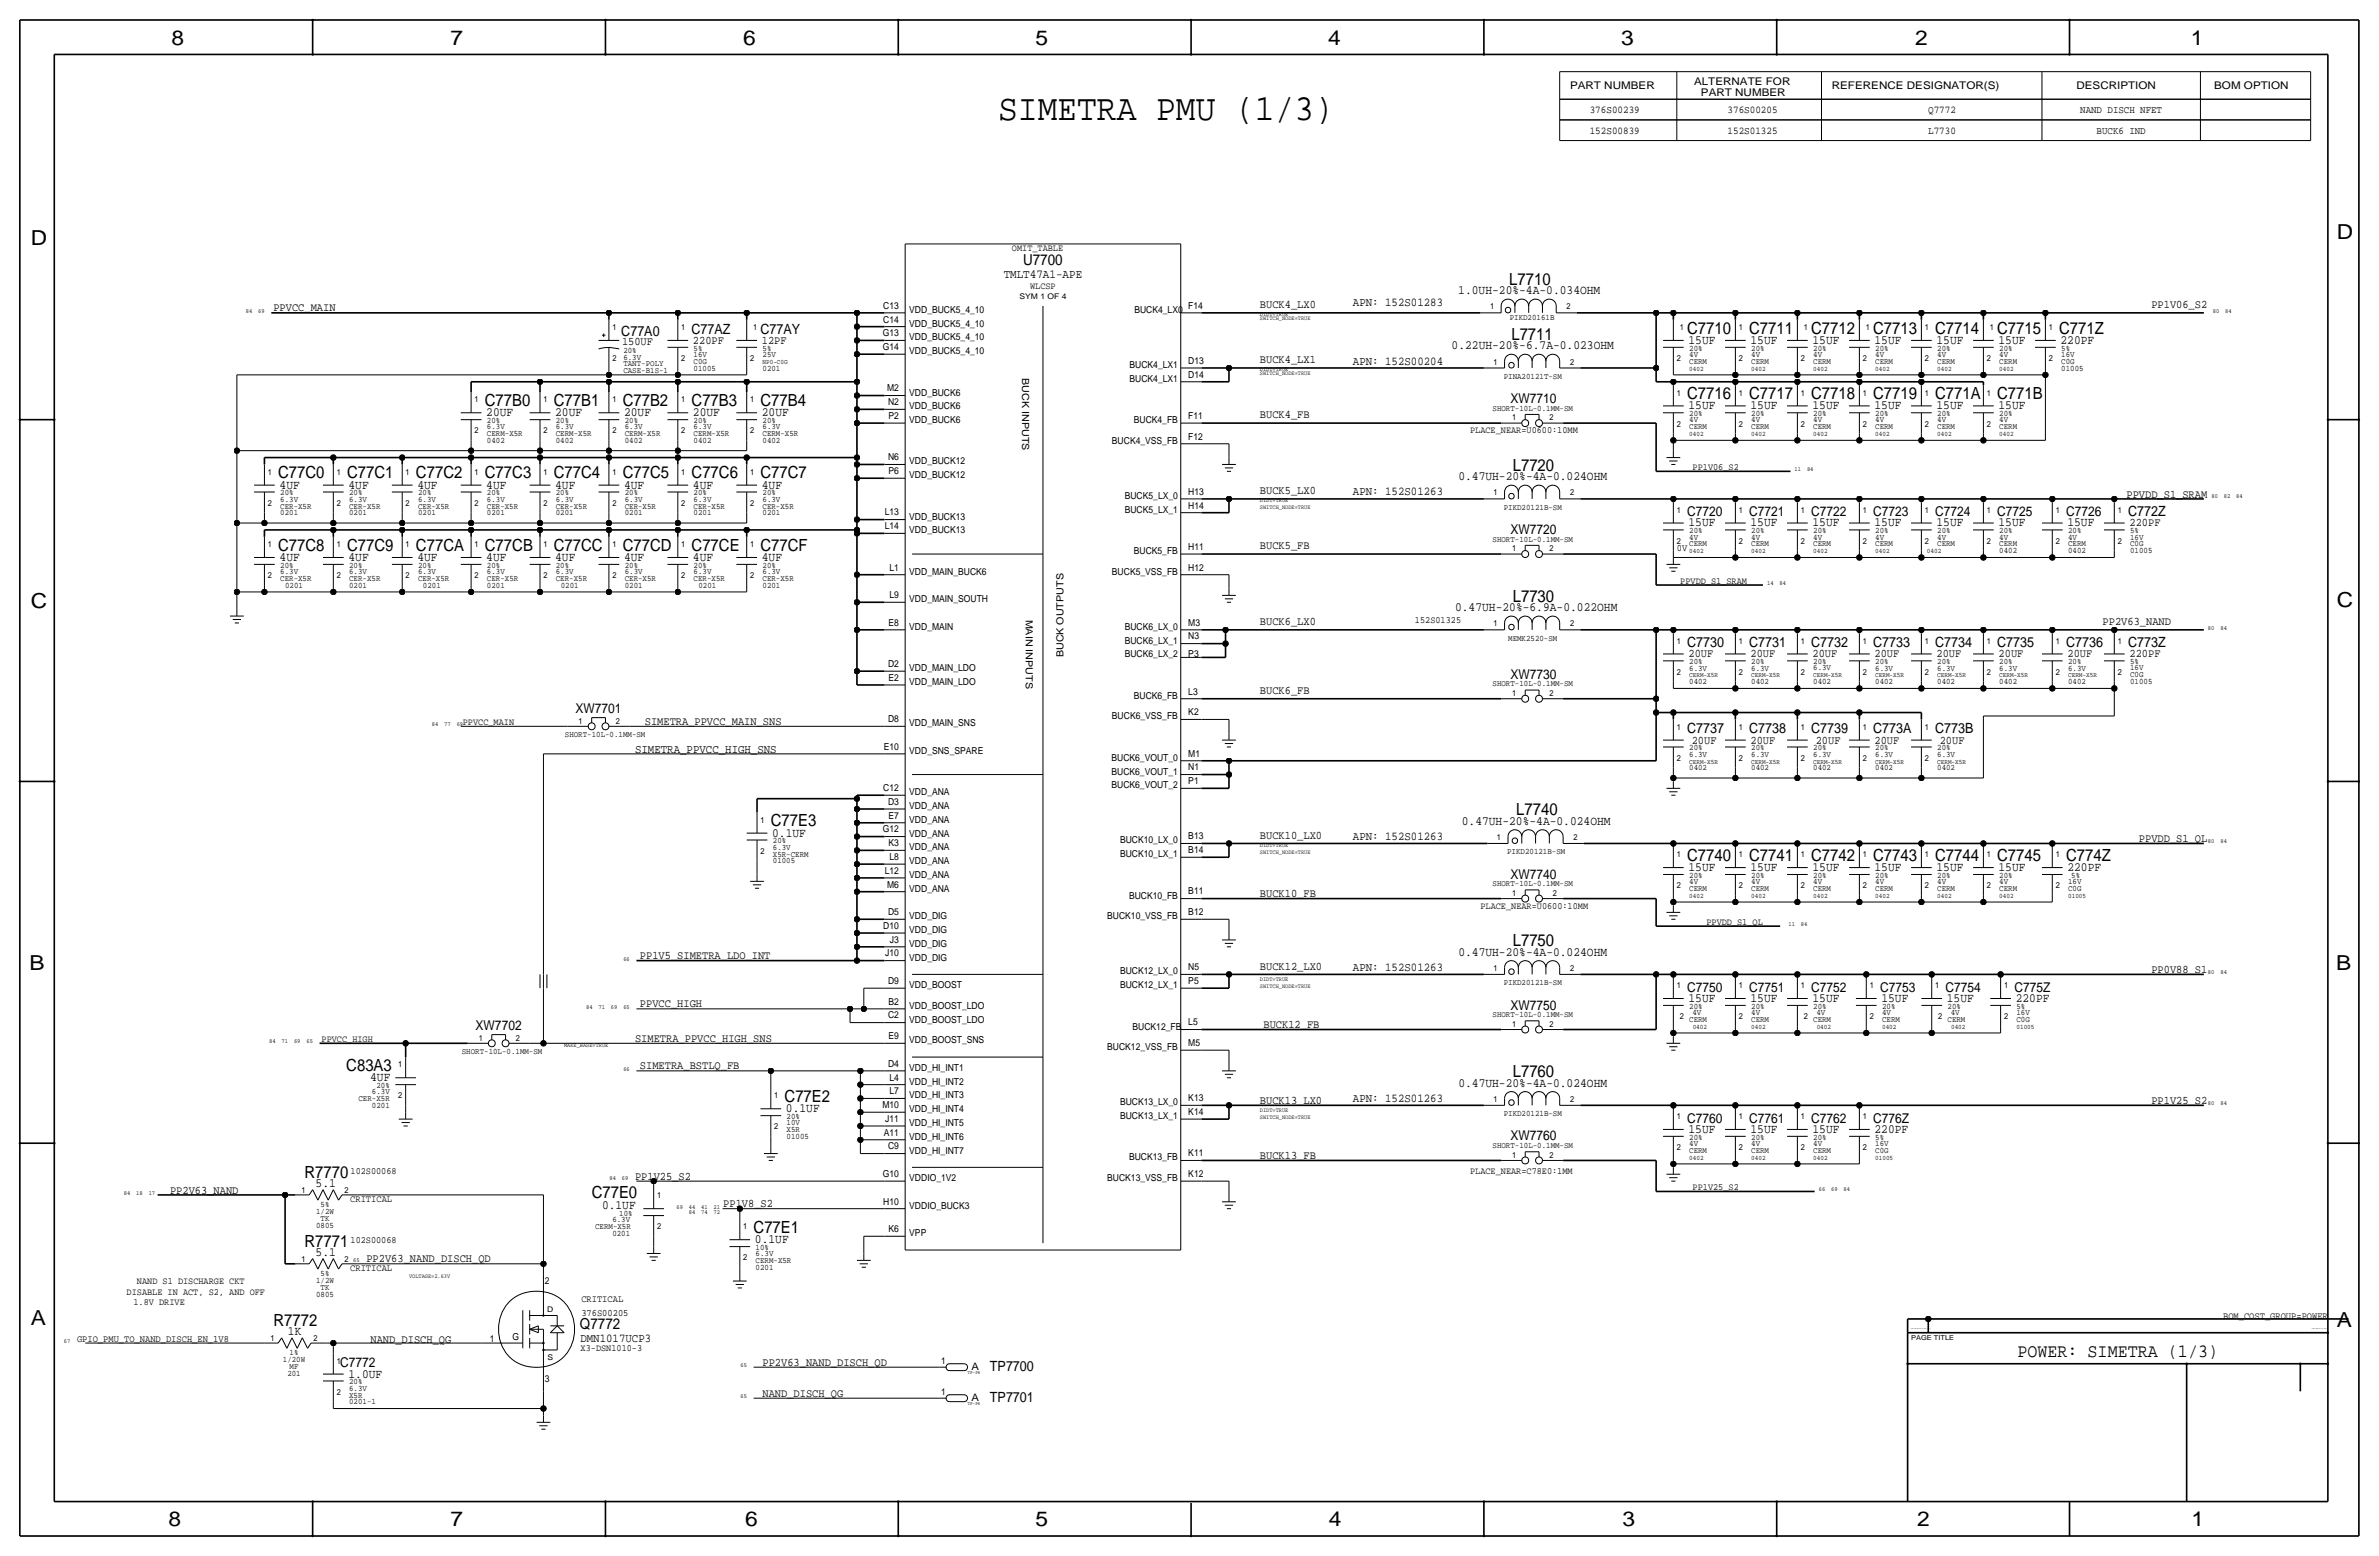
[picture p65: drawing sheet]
<svg xmlns="http://www.w3.org/2000/svg" width="877mm" height="574mm" viewBox="0 0 877 574" stroke-linecap="round" stroke-linejoin="round" font-family="sans-serif">
<defs><g id="words">
<text font-size="13.6" x="368" y="44.2">SIMETRA PMU (1/3)</text>
<g font-size="7.6">
<text x="63.2" y="16.5">8</text>
<text x="166.1" y="16.5">7</text>
<text x="274" y="16.5">6</text>
<text x="381.7" y="16.5">5</text>
<text x="489.7" y="16.5">4</text>
<text x="597.6" y="16.5">3</text>
<text x="706.1" y="16.5">2</text>
<text x="807.7" y="16.5">1</text>
<text x="861.5" y="88.1">D</text>
<text x="11.4" y="90.4">D</text>
<text x="11.4" y="224.3">C</text>
<text x="861.5" y="223.8">C</text>
<text x="10.9" y="357.6">B</text>
<text x="861.3" y="357.4">B</text>
<text x="11.4" y="488.4">A</text>
<text x="861.5" y="489.2">A</text>
<text x="62.2" y="562.6">8</text>
<text x="166.1" y="562.6">7</text>
<text x="274.8" y="562.6">6</text>
<text x="381.7" y="562.6">5</text>
<text x="489.9" y="562.6">4</text>
<text x="598.1" y="562.6">3</text>
<text x="706.8" y="562.6">2</text>
<text x="807.9" y="562.6">1</text>
</g>
<text font-size="6.9" x="743.7" y="500.1">POWER: SIMETRA (1/3)</text>
<g font-size="6.2">
<text x="556.4" y="104.9">L7710</text>
<text x="557.2" y="125.5">L7711</text>
<text x="622" y="122.9">C7710</text>
<text x="644.9" y="122.9">C7711</text>
<text x="667.7" y="122.9">C7712</text>
<text x="690.6" y="122.9">C7713</text>
<text x="713.4" y="122.9">C7714</text>
<text x="736.3" y="122.9">C7715</text>
<text x="759.2" y="122.9">C771Z</text>
<text x="178.8" y="149.6">C77B0</text>
<text x="204.2" y="149.6">C77B1</text>
<text x="229.6" y="149.6">C77B2</text>
<text x="255" y="149.6">C77B3</text>
<text x="280.4" y="149.6">C77B4</text>
<text x="622" y="147.1">C7716</text>
<text x="644.9" y="147.1">C7717</text>
<text x="667.7" y="147.1">C7718</text>
<text x="690.6" y="147.1">C7719</text>
<text x="713.4" y="147.1">C771A</text>
<text x="736.3" y="147.1">C771B</text>
<text x="557.7" y="173.5">L7720</text>
<text x="102.6" y="176.3">C77C0</text>
<text x="128" y="176.3">C77C1</text>
<text x="153.4" y="176.3">C77C2</text>
<text x="178.8" y="176.3">C77C3</text>
<text x="204.2" y="176.3">C77C4</text>
<text x="229.6" y="176.3">C77C5</text>
<text x="255" y="176.3">C77C6</text>
<text x="280.4" y="176.3">C77C7</text>
<text x="102.6" y="202.9">C77C8</text>
<text x="128" y="202.9">C77C9</text>
<text x="153.4" y="202.9">C77CA</text>
<text x="178.8" y="202.9">C77CB</text>
<text x="204.2" y="202.9">C77CC</text>
<text x="229.6" y="202.9">C77CD</text>
<text x="255" y="202.9">C77CE</text>
<text x="280.4" y="202.9">C77CF</text>
<text x="557.7" y="221.7">L7730</text>
<text x="284.2" y="304.5">C77E3</text>
<text x="559" y="300.5">L7740</text>
<text x="622" y="317.2">C7740</text>
<text x="644.9" y="317.2">C7741</text>
<text x="667.7" y="317.2">C7742</text>
<text x="690.6" y="317.2">C7743</text>
<text x="713.4" y="317.2">C7744</text>
<text x="736.3" y="317.2">C7745</text>
<text x="761.7" y="317.2">C774Z</text>
<text x="557.7" y="348.7">L7750</text>
<text x="127.7" y="394.7">C83A3</text>
<text x="557.7" y="397">L7760</text>
<text x="289.3" y="406.1">C77E2</text>
<text x="112.2" y="434.1">R7770</text>
<text x="218.1" y="441.7">C77E0</text>
<text x="277.8" y="454.4">C77E1</text>
<text x="112.2" y="459.5">R7771</text>
<text x="100.8" y="488.7">R7772</text>
</g>
<g font-size="5.6">
<text x="377.2" y="97.5">U7700</text>
<text x="213.8" y="490">Q7772</text>
</g>
<g font-size="5.2">
<text x="229.1" y="123.7">C77A0</text>
<text x="255" y="122.9">C77AZ</text>
<text x="280.4" y="122.9">C77AY</text>
<text x="784.6" y="190.2">C772Z</text>
<text x="622" y="238.5">C7730</text>
<text x="644.9" y="238.5">C7731</text>
<text x="667.7" y="238.5">C7732</text>
<text x="690.6" y="238.5">C7733</text>
<text x="713.4" y="238.5">C7734</text>
<text x="736.3" y="238.5">C7735</text>
<text x="761.7" y="238.5">C7736</text>
<text x="784.6" y="238.5">C773Z</text>
<text x="622" y="270.3">C7737</text>
<text x="644.9" y="270.3">C7738</text>
<text x="667.7" y="270.3">C7739</text>
<text x="690.6" y="270.3">C773A</text>
<text x="713.4" y="270.3">C773B</text>
<text x="365" y="505.2">TP7700</text>
<text x="365" y="516.6">TP7701</text>
</g>
<g font-size="5">
<text x="556.9" y="148.6">XW7710</text>
<text x="622" y="190.2">C7720</text>
<text x="644.9" y="190.2">C7721</text>
<text x="667.7" y="190.2">C7722</text>
<text x="690.6" y="190.2">C7723</text>
<text x="713.4" y="190.2">C7724</text>
<text x="736.3" y="190.2">C7725</text>
<text x="761.7" y="190.2">C7726</text>
<text x="556.9" y="196.9">XW7720</text>
<text x="556.9" y="250.2">XW7730</text>
<text x="212.2" y="262.6">XW7701</text>
<text x="556.9" y="323.9">XW7740</text>
<text x="622" y="365.5">C7750</text>
<text x="644.9" y="365.5">C7751</text>
<text x="667.7" y="365.5">C7752</text>
<text x="693.1" y="365.5">C7753</text>
<text x="717.2" y="365.5">C7754</text>
<text x="742.6" y="365.5">C775Z</text>
<text x="556.9" y="372.1">XW7750</text>
<text x="175.4" y="379.5">XW7702</text>
<text x="622" y="413.8">C7760</text>
<text x="644.9" y="413.8">C7761</text>
<text x="667.7" y="413.8">C7762</text>
<text x="690.6" y="413.8">C776Z</text>
<text x="556.9" y="420.4">XW7760</text>
<text x="125.4" y="503.9">C7772</text>
</g>
<g font-size="4.7">
<text x="537.6" y="108.5">1.0UH-20%-4A-0.034OHM</text>
<text x="535.2" y="128.8">0.22UH-20%-6.7A-0.023OHM</text>
<text x="622.5" y="126.7">15UF</text>
<text x="645.4" y="126.7">15UF</text>
<text x="668.2" y="126.7">15UF</text>
<text x="691.1" y="126.7">15UF</text>
<text x="713.9" y="126.7">15UF</text>
<text x="736.8" y="126.7">15UF</text>
<text x="759.7" y="126.7">220PF</text>
<text x="179.3" y="153.4">20UF</text>
<text x="204.7" y="153.4">20UF</text>
<text x="230.1" y="153.4">20UF</text>
<text x="255.5" y="153.4">20UF</text>
<text x="280.9" y="153.4">20UF</text>
<text x="622.5" y="150.9">15UF</text>
<text x="645.4" y="150.9">15UF</text>
<text x="668.2" y="150.9">15UF</text>
<text x="691.1" y="150.9">15UF</text>
<text x="713.9" y="150.9">15UF</text>
<text x="736.8" y="150.9">15UF</text>
<text x="537.7" y="177">0.47UH-20%-4A-0.024OHM</text>
<text x="103.1" y="180.1">4UF</text>
<text x="128.5" y="180.1">4UF</text>
<text x="153.9" y="180.1">4UF</text>
<text x="179.3" y="180.1">4UF</text>
<text x="204.7" y="180.1">4UF</text>
<text x="230.1" y="180.1">4UF</text>
<text x="255.5" y="180.1">4UF</text>
<text x="280.9" y="180.1">4UF</text>
<text x="622.5" y="194.1">15UF</text>
<text x="645.4" y="194.1">15UF</text>
<text x="668.2" y="194.1">15UF</text>
<text x="691.1" y="194.1">15UF</text>
<text x="713.9" y="194.1">15UF</text>
<text x="736.8" y="194.1">15UF</text>
<text x="762.2" y="194.1">15UF</text>
<text x="103.1" y="206.8">4UF</text>
<text x="128.5" y="206.8">4UF</text>
<text x="153.9" y="206.8">4UF</text>
<text x="179.3" y="206.8">4UF</text>
<text x="204.7" y="206.8">4UF</text>
<text x="230.1" y="206.8">4UF</text>
<text x="255.5" y="206.8">4UF</text>
<text x="280.9" y="206.8">4UF</text>
<text x="536.5" y="225.3">0.47UH-20%-6.9A-0.022OHM</text>
<text x="538.9" y="304">0.47UH-20%-4A-0.024OHM</text>
<text x="284.7" y="308.4">0.1UF</text>
<text x="622.5" y="321.1">15UF</text>
<text x="645.4" y="321.1">15UF</text>
<text x="668.2" y="321.1">15UF</text>
<text x="691.1" y="321.1">15UF</text>
<text x="713.9" y="321.1">15UF</text>
<text x="736.8" y="321.1">15UF</text>
<text x="762.2" y="321.1">220PF</text>
<text x="537.7" y="352.3">0.47UH-20%-4A-0.024OHM</text>
<text x="622.5" y="369.3">15UF</text>
<text x="645.4" y="369.3">15UF</text>
<text x="668.2" y="369.3">15UF</text>
<text x="693.6" y="369.3">15UF</text>
<text x="717.8" y="369.3">15UF</text>
<text x="743.2" y="369.3">220PF</text>
<text x="136.5" y="398.5">4UF</text>
<text x="537.7" y="400.6">0.47UH-20%-4A-0.024OHM</text>
<text x="289.8" y="410">0.1UF</text>
<text x="622.5" y="417.6">15UF</text>
<text x="645.4" y="417.6">15UF</text>
<text x="668.2" y="417.6">15UF</text>
<text x="691.1" y="417.6">220PF</text>
<text x="116.3" y="437.6">5.1</text>
<text x="221.9" y="445.5">0.1UF</text>
<text x="278.3" y="458.2">0.1UF</text>
<text x="116.3" y="463">5.1</text>
<text x="106.2" y="492.3">1K</text>
<text x="128.5" y="507.7">1.0UF</text>
</g>
<text font-size="4.5" x="370" y="102.6">TMLT47A1-APE</text>
<g font-size="4.4">
<text x="498.8" y="112.8">APN: 152S01283</text>
<text x="498.8" y="134.4">APN: 152S00204</text>
<text x="498.8" y="182.6">APN: 152S01263</text>
<text x="234.1" y="277.4">SIMETRA_PPVCC_HIGH_SNS</text>
<text x="498.8" y="309.6">APN: 152S01263</text>
<text x="498.8" y="357.9">APN: 152S01263</text>
<text x="498.8" y="406.1">APN: 152S01263</text>
<text x="214" y="494.6">DMN1017UCP3</text>
</g>
<g font-size="4.3">
<text x="464.5" y="113.5">BUCK4_LX0</text>
<text x="793.1" y="113.5">PP1V06_S2</text>
<text x="100.8" y="114.8">PPVCC_MAIN</text>
<text x="229.3" y="127.3">150UF</text>
<text x="255.5" y="126.7">220PF</text>
<text x="280.9" y="126.7">12PF</text>
<text x="464.5" y="133.9">BUCK4_LX1</text>
<text x="464.5" y="154.2">BUCK4_FB</text>
<text x="464.5" y="182.1">BUCK5_LX0</text>
<text x="784" y="183.4">PPVDD_S1_SRAM</text>
<text x="785.1" y="194.1">220PF</text>
<text x="464.5" y="202.4">BUCK5_FB</text>
<text x="464.5" y="230.4">BUCK6_LX0</text>
<text x="775.2" y="230.4">PP2V63_NAND</text>
<text x="622.5" y="242.3">20UF</text>
<text x="645.4" y="242.3">20UF</text>
<text x="668.2" y="242.3">20UF</text>
<text x="691.1" y="242.3">20UF</text>
<text x="713.9" y="242.3">20UF</text>
<text x="736.8" y="242.3">20UF</text>
<text x="762.2" y="242.3">20UF</text>
<text x="785.1" y="242.3">220PF</text>
<text x="464.5" y="255.8">BUCK6_FB</text>
<text x="237.7" y="267.2">SIMETRA_PPVCC_MAIN_SNS</text>
<text x="623.7" y="274.1">20UF</text>
<text x="645.4" y="274.1">20UF</text>
<text x="669.4" y="274.1">20UF</text>
<text x="691.1" y="274.1">20UF</text>
<text x="715.1" y="274.1">20UF</text>
<text x="464.5" y="309.1">BUCK10_LX0</text>
<text x="788.5" y="310.4">PPVDD_S1_QL</text>
<text x="464.5" y="330.7">BUCK10_FB</text>
<text x="235.9" y="353.6">PP1V5_SIMETRA_LDO_INT</text>
<text x="464.5" y="357.4">BUCK12_LX0</text>
<text x="793.1" y="358.6">PP0V88_S1</text>
<text x="235.9" y="371.3">PPVCC_HIGH</text>
<text x="465.8" y="379">BUCK12_FB</text>
<text x="234.1" y="384">SIMETRA_PPVCC_HIGH_SNS</text>
<text x="235.9" y="394.2">SIMETRA_BSTLQ_FB</text>
<text x="464.5" y="406.9">BUCK13_LX0</text>
<text x="793.1" y="406.9">PP1V25_S2</text>
<text x="464.5" y="427.2">BUCK13_FB</text>
<text x="234.1" y="434.8">PP1V25_S2</text>
<text x="62.7" y="439.9">PP2V63_NAND</text>
<text x="266.7" y="445">PP1V8_S2</text>
<text x="135.1" y="465.3">PP2V63_NAND_DISCH_QD</text>
<text x="136.6" y="495">NAND_DISCH_QG</text>
<text x="281.1" y="503.4">PP2V63_NAND_DISCH_QD</text>
<text x="281.1" y="514.9">NAND_DISCH_QG</text>
</g>
<g font-size="3.9">
<text x="578.8" y="32.8">PART NUMBER</text>
<text x="624.5" y="31.5">ALTERNATE FOR</text>
<text x="627.1" y="35.3">PART NUMBER</text>
<text x="675.3" y="32.8">REFERENCE DESIGNATOR(S)</text>
<text x="765.5" y="32.8">DESCRIPTION</text>
<text x="816.3" y="32.8">BOM OPTION</text>
</g>
<g font-size="3.8">
<text x="586.1" y="41.7">376S00239</text>
<text x="636.9" y="41.7">376S00205</text>
<text x="710.8" y="41.7">Q7772</text>
<text x="766.9" y="41.7">NAND DISCH NFET</text>
<text x="586.1" y="49.3">152S00839</text>
<text x="636.9" y="49.3">152S01325</text>
<text x="710.8" y="49.3">L7730</text>
<text x="773" y="49.3">BUCK6 IND</text>
<text x="358.2" y="505">A</text>
<text x="358.2" y="516.4">A</text>
</g>
<g font-size="3.6">
<text x="376.9" y="139.4" transform="rotate(90 376.9 139.4)">BUCK INPUTS</text>
<text x="618.2" y="202.9">0V</text>
<text x="378.2" y="228.3" transform="rotate(90 378.2 228.3)">MAIN INPUTS</text>
<text x="392.1" y="242.3" transform="rotate(-90 392.1 242.3)">BUCK OUTPUTS</text>
<text x="129.1" y="443">CRITICAL</text>
<text x="129.1" y="468.4">CRITICAL</text>
<text x="214.3" y="479.8">CRITICAL</text>
<text x="214.3" y="484.9">376S00205</text>
<text x="819.6" y="486.2">BOM_COST_GROUP=POWER</text>
<text x="28.4" y="494.5">GPIO_PMU_TO_NAND_DISCH_EN_1V8</text>
</g>
<g font-size="3.5">
<text x="373.1" y="92.5">OMIT_TABLE</text>
<text x="379.8" y="106.4">WLCSP</text>
<text x="325.6" y="113.8">C13</text>
<text x="438.1" y="113.8">F14</text>
<text x="325.6" y="118.9">C14</text>
<text x="335.2" y="115.3">VDD_BUCK5_4_10</text>
<text x="418.2" y="115.3">BUCK4_LX0</text>
<text x="325.5" y="124">G13</text>
<text x="335.2" y="125.5">VDD_BUCK5_4_10</text>
<text x="335.2" y="120.4">VDD_BUCK5_4_10</text>
<text x="325.5" y="129">G14</text>
<text x="335.2" y="130.6">VDD_BUCK5_4_10</text>
<text x="416.4" y="135.6">BUCK4_LX1</text>
<text x="438.1" y="134.1">D13</text>
<text x="416.4" y="140.7">BUCK4_LX1</text>
<text x="438.1" y="139.2">D14</text>
<text x="327" y="144.3">M2</text>
<text x="327.4" y="149.4">N2</text>
<text x="335.2" y="145.8">VDD_BUCK6</text>
<text x="327.6" y="154.4">P2</text>
<text x="335.2" y="150.9">VDD_BUCK6</text>
<text x="335.2" y="156">VDD_BUCK6</text>
<text x="418" y="156">BUCK4_FB</text>
<text x="438.1" y="154.4">F11</text>
<text x="542" y="159.8">PLACE_NEAR=U0600:10MM</text>
<text x="409.9" y="163.6">BUCK4_VSS_FB</text>
<text x="438.1" y="162.1">F12</text>
<text x="327.4" y="169.7">N6</text>
<text x="335.2" y="171.2">VDD_BUCK12</text>
<text x="624" y="173.2">PP1V06_S2</text>
<text x="327.6" y="174.8">P6</text>
<text x="335.2" y="176.3">VDD_BUCK12</text>
<text x="414.7" y="183.9">BUCK5_LX_0</text>
<text x="438.1" y="182.4">H13</text>
<text x="326.2" y="190">L13</text>
<text x="335.2" y="191.5">VDD_BUCK13</text>
<text x="414.7" y="189">BUCK5_LX_1</text>
<text x="438.1" y="187.5">H14</text>
<text x="326.2" y="195.1">L14</text>
<text x="335.2" y="196.6">VDD_BUCK13</text>
<text x="438.1" y="202.7">H11</text>
<text x="418" y="204.2">BUCK5_FB</text>
<text x="327.9" y="210.3">L1</text>
<text x="335.2" y="211.8">VDD_MAIN_BUCK6</text>
<text x="409.9" y="211.8">BUCK5_VSS_FB</text>
<text x="438.1" y="210.3">H12</text>
<text x="619.5" y="215.1">PPVDD_S1_SRAM</text>
<text x="327.9" y="220.5">L9</text>
<text x="335.2" y="222">VDD_MAIN_SOUTH</text>
<text x="327.6" y="230.6">E8</text>
<text x="335.2" y="232.2">VDD_MAIN</text>
<text x="414.7" y="232.2">BUCK6_LX_0</text>
<text x="438.1" y="230.6">M3</text>
<text x="521.7" y="229.6">152S01325</text>
<text x="414.7" y="237.2">BUCK6_LX_1</text>
<text x="438.1" y="235.7">N3</text>
<text x="327.4" y="245.9">D2</text>
<text x="414.7" y="242.3">BUCK6_LX_2</text>
<text x="438.1" y="242.1">P3</text>
<text x="327.6" y="251">E2</text>
<text x="335.2" y="247.4">VDD_MAIN_LDO</text>
<text x="335.2" y="252.5">VDD_MAIN_LDO</text>
<text x="418" y="257.6">BUCK6_FB</text>
<text x="438.1" y="256">L3</text>
<text x="438.1" y="263.7">K2</text>
<text x="170.6" y="267.2">PPVCC_MAIN</text>
<text x="327.4" y="266.2">D8</text>
<text x="335.2" y="267.7">VDD_MAIN_SNS</text>
<text x="409.9" y="265.2">BUCK6_VSS_FB</text>
<text x="325.8" y="276.4">E10</text>
<text x="335.2" y="277.9">VDD_SNS_SPARE</text>
<text x="409.8" y="280.4">BUCK6_VOUT_0</text>
<text x="438.1" y="278.9">M1</text>
<text x="409.8" y="285.5">BUCK6_VOUT_1</text>
<text x="438.1" y="284">N1</text>
<text x="325.6" y="291.6">C12</text>
<text x="335.2" y="293.1">VDD_ANA</text>
<text x="409.8" y="290.6">BUCK6_VOUT_2</text>
<text x="438.1" y="289.1">P1</text>
<text x="327.4" y="296.7">D3</text>
<text x="335.2" y="298.2">VDD_ANA</text>
<text x="327.6" y="301.8">E7</text>
<text x="335.2" y="303.3">VDD_ANA</text>
<text x="325.5" y="306.8">G12</text>
<text x="327.6" y="311.9">K3</text>
<text x="335.2" y="308.4">VDD_ANA</text>
<text x="412.9" y="310.9">BUCK10_LX_0</text>
<text x="438.1" y="309.4">B13</text>
<text x="327.9" y="317">L8</text>
<text x="335.2" y="313.4">VDD_ANA</text>
<text x="412.9" y="316">BUCK10_LX_1</text>
<text x="438.1" y="314.5">B14</text>
<text x="326.2" y="322.1">L12</text>
<text x="335.2" y="318.5">VDD_ANA</text>
<text x="335.2" y="323.6">VDD_ANA</text>
<text x="327" y="327.2">M6</text>
<text x="335.2" y="328.7">VDD_ANA</text>
<text x="438.1" y="329.7">B11</text>
<text x="416.2" y="331.2">BUCK10_FB</text>
<text x="545.8" y="335">PLACE_NEAR=U0600:10MM</text>
<text x="327.4" y="337.3">D5</text>
<text x="335.2" y="338.8">VDD_DIG</text>
<text x="408.2" y="338.8">BUCK10_VSS_FB</text>
<text x="438.1" y="337.3">B12</text>
<text x="629.1" y="340.9">PPVDD_S1_QL</text>
<text x="325.6" y="342.4">D10</text>
<text x="328.1" y="347.5">J3</text>
<text x="335.2" y="343.9">VDD_DIG</text>
<text x="326.3" y="352.6">J10</text>
<text x="335.2" y="349">VDD_DIG</text>
<text x="335.2" y="354.1">VDD_DIG</text>
<text x="412.9" y="359.2">BUCK12_LX_0</text>
<text x="438.1" y="357.6">N5</text>
<text x="327.4" y="362.7">D9</text>
<text x="335.2" y="364.2">VDD_BOOST</text>
<text x="412.9" y="364.2">BUCK12_LX_1</text>
<text x="438.1" y="362.7">P5</text>
<text x="327.6" y="370.3">B2</text>
<text x="335.2" y="371.9">VDD_BOOST_LDO</text>
<text x="327.4" y="375.4">C2</text>
<text x="335.2" y="376.9">VDD_BOOST_LDO</text>
<text x="438.1" y="378">L5</text>
<text x="327.6" y="383">E9</text>
<text x="417.5" y="379.5">BUCK12_FB</text>
<text x="118.6" y="384">PPVCC_HIGH</text>
<text x="335.2" y="384.6">VDD_BOOST_SNS</text>
<text x="408.2" y="387.1">BUCK12_VSS_FB</text>
<text x="438.1" y="385.6">M5</text>
<text x="327.4" y="393.2">D4</text>
<text x="335.2" y="394.7">VDD_HI_INT1</text>
<text x="327.9" y="398.3">L4</text>
<text x="335.2" y="399.8">VDD_HI_INT2</text>
<text x="327.9" y="403.4">L7</text>
<text x="335.2" y="404.9">VDD_HI_INT3</text>
<text x="412.9" y="407.4">BUCK13_LX_0</text>
<text x="438.1" y="405.9">K13</text>
<text x="325.3" y="408.4">M10</text>
<text x="326.3" y="413.5">J11</text>
<text x="335.2" y="410">VDD_HI_INT4</text>
<text x="412.9" y="412.5">BUCK13_LX_1</text>
<text x="438.1" y="411">K14</text>
<text x="325.8" y="418.6">A11</text>
<text x="335.2" y="415">VDD_HI_INT5</text>
<text x="327.4" y="423.7">C9</text>
<text x="335.2" y="420.1">VDD_HI_INT6</text>
<text x="335.2" y="425.2">VDD_HI_INT7</text>
<text x="416.2" y="427.7">BUCK13_FB</text>
<text x="438.1" y="426.2">K11</text>
<text x="129.2" y="432.8">102S00068</text>
<text x="325.5" y="433.8">G10</text>
<text x="335.2" y="435.4">VDDIO_1V2</text>
<text x="408.2" y="435.4">BUCK13_VSS_FB</text>
<text x="438.1" y="433.8">K12</text>
<text x="542" y="432.8">PLACE_NEAR=C78E0:1MM</text>
<text x="325.6" y="444">H10</text>
<text x="624" y="438.7">PP1V25_S2</text>
<text x="335.2" y="445.5">VDDIO_BUCK3</text>
<text x="327.6" y="454.2">K6</text>
<text x="335.2" y="455.7">VPP</text>
<text x="129.2" y="458.2">102S00068</text>
<text x="50.5" y="473.5">NAND S1 DISCHARGE CKT</text>
<text x="200.9" y="473.5">2</text>
<text x="46.7" y="477.3">DISABLE IN ACT, S2, AND OFF</text>
<text x="49.2" y="481.1">1.8V DRIVE</text>
<text x="180.6" y="494.5">1</text>
<text x="189" y="493.8">G</text>
<text x="214.1" y="498.1">X3-DSN1010-3</text>
<text x="347" y="502.9">1</text>
<text x="200.9" y="509.3">3</text>
<text x="347" y="514.4">1</text>
</g>
<g font-size="3.1">
<text x="549.3" y="114">1</text>
<text x="556.6" y="117.9">PIKD20161B</text>
<text x="577.5" y="114">2</text>
<text x="225.8" y="121.7">1</text>
<text x="251.2" y="121.7">1</text>
<text x="277.7" y="121.7">1</text>
<text x="619.3" y="121.7">1</text>
<text x="641" y="121.7">1</text>
<text x="665.1" y="121.7">1</text>
<text x="687.9" y="121.7">1</text>
<text x="709.6" y="121.7">1</text>
<text x="733.6" y="121.7">1</text>
<text x="755.3" y="121.7">1</text>
<text x="229.8" y="130">20%</text>
<text x="255.7" y="131.6">16V</text>
<text x="255.7" y="129.3">5%</text>
<text x="281.1" y="131.6">25V</text>
<text x="281.1" y="129.3">5%</text>
<text x="622.8" y="131.6">4V</text>
<text x="622.8" y="129.3">20%</text>
<text x="645.6" y="129.3">20%</text>
<text x="645.6" y="131.6">4V</text>
<text x="668.5" y="131.6">4V</text>
<text x="668.5" y="129.3">20%</text>
<text x="691.3" y="131.6">4V</text>
<text x="691.3" y="129.3">20%</text>
<text x="714.2" y="131.6">4V</text>
<text x="714.2" y="129.3">20%</text>
<text x="737.1" y="129.3">20%</text>
<text x="737.1" y="131.6">4V</text>
<text x="759.9" y="131.6">16V</text>
<text x="759.9" y="129.3">5%</text>
<text x="225.8" y="133.1">2</text>
<text x="229.8" y="132.6">6.3V</text>
<text x="229.8" y="134.9">TANT-POLY</text>
<text x="229.8" y="137.4">CASE-B1S-1</text>
<text x="251.2" y="133.1">2</text>
<text x="255.7" y="136.7">01005</text>
<text x="255.7" y="134.1">C0G</text>
<text x="276.6" y="133.1">2</text>
<text x="281.1" y="136.7">0201</text>
<text x="550.6" y="134.4">1</text>
<text x="578.8" y="134.4">2</text>
<text x="618.2" y="133.1">2</text>
<text x="622.8" y="134.1">CERM</text>
<text x="641" y="133.1">2</text>
<text x="645.6" y="134.1">CERM</text>
<text x="663.9" y="133.1">2</text>
<text x="668.5" y="134.1">CERM</text>
<text x="686.8" y="133.1">2</text>
<text x="691.3" y="134.1">CERM</text>
<text x="709.6" y="133.1">2</text>
<text x="714.2" y="134.1">CERM</text>
<text x="732.5" y="133.1">2</text>
<text x="737.1" y="134.1">CERM</text>
<text x="755.3" y="133.1">2</text>
<text x="759.9" y="134.1">C0G</text>
<text x="759.9" y="136.7">01005</text>
<text x="554.4" y="139.7">PINA20121T-SM</text>
<text x="175" y="148.3">1</text>
<text x="200.4" y="148.3">1</text>
<text x="225.8" y="148.3">1</text>
<text x="251.2" y="148.3">1</text>
<text x="276.6" y="148.3">1</text>
<text x="618.2" y="145.8">1</text>
<text x="641" y="145.8">1</text>
<text x="663.9" y="145.8">1</text>
<text x="686.8" y="145.8">1</text>
<text x="709.6" y="145.8">1</text>
<text x="732.5" y="145.8">1</text>
<text x="179.5" y="156">20%</text>
<text x="204.9" y="156">20%</text>
<text x="230.3" y="156">20%</text>
<text x="255.7" y="156">20%</text>
<text x="281.1" y="156">20%</text>
<text x="550.3" y="151.4">SHORT-10L-0.1MM-SM</text>
<text x="557.5" y="154.9">1</text>
<text x="571.2" y="154.9">2</text>
<text x="622.8" y="155.7">4V</text>
<text x="622.8" y="153.4">20%</text>
<text x="645.6" y="155.7">4V</text>
<text x="645.6" y="153.4">20%</text>
<text x="668.5" y="155.7">4V</text>
<text x="668.5" y="153.4">20%</text>
<text x="691.3" y="155.7">4V</text>
<text x="691.3" y="153.4">20%</text>
<text x="714.2" y="155.7">4V</text>
<text x="714.2" y="153.4">20%</text>
<text x="737.1" y="153.4">20%</text>
<text x="737.1" y="155.7">4V</text>
<text x="175" y="159.8">2</text>
<text x="179.5" y="158.2">6.3V</text>
<text x="179.5" y="160.8">CERM-X5R</text>
<text x="200.4" y="159.8">2</text>
<text x="204.9" y="158.2">6.3V</text>
<text x="204.9" y="160.8">CERM-X5R</text>
<text x="225.8" y="159.8">2</text>
<text x="230.3" y="158.2">6.3V</text>
<text x="230.3" y="160.8">CERM-X5R</text>
<text x="251.2" y="159.8">2</text>
<text x="255.7" y="158.2">6.3V</text>
<text x="255.7" y="160.8">CERM-X5R</text>
<text x="276.6" y="159.8">2</text>
<text x="281.1" y="158.2">6.3V</text>
<text x="281.1" y="160.8">CERM-X5R</text>
<text x="618.2" y="157.2">2</text>
<text x="622.8" y="158.2">CERM</text>
<text x="641" y="157.2">2</text>
<text x="645.6" y="158.2">CERM</text>
<text x="663.9" y="157.2">2</text>
<text x="668.5" y="158.2">CERM</text>
<text x="686.8" y="157.2">2</text>
<text x="691.3" y="158.2">CERM</text>
<text x="709.6" y="157.2">2</text>
<text x="714.2" y="158.2">CERM</text>
<text x="732.5" y="157.2">2</text>
<text x="737.1" y="158.2">CERM</text>
<text x="179.5" y="163.3">0402</text>
<text x="204.9" y="163.3">0402</text>
<text x="230.3" y="163.3">0402</text>
<text x="255.7" y="163.3">0402</text>
<text x="281.1" y="163.3">0402</text>
<text x="98.8" y="175">1</text>
<text x="124.2" y="175">1</text>
<text x="149.6" y="175">1</text>
<text x="175" y="175">1</text>
<text x="200.4" y="175">1</text>
<text x="225.8" y="175">1</text>
<text x="251.2" y="175">1</text>
<text x="276.6" y="175">1</text>
<text x="103.3" y="182.6">20%</text>
<text x="103.3" y="184.9">6.3V</text>
<text x="128.7" y="182.6">20%</text>
<text x="128.7" y="184.9">6.3V</text>
<text x="154.1" y="182.6">20%</text>
<text x="154.1" y="184.9">6.3V</text>
<text x="179.5" y="182.6">20%</text>
<text x="179.5" y="184.9">6.3V</text>
<text x="204.9" y="182.6">20%</text>
<text x="204.9" y="184.9">6.3V</text>
<text x="230.3" y="182.6">20%</text>
<text x="230.3" y="184.9">6.3V</text>
<text x="255.7" y="182.6">20%</text>
<text x="255.7" y="184.9">6.3V</text>
<text x="281.1" y="182.6">20%</text>
<text x="281.1" y="184.9">6.3V</text>
<text x="550.6" y="182.6">1</text>
<text x="578.8" y="182.6">2</text>
<text x="98.8" y="186.4">2</text>
<text x="103.3" y="187.5">CER-X5R</text>
<text x="103.3" y="190">0201</text>
<text x="124.2" y="186.4">2</text>
<text x="128.7" y="187.5">CER-X5R</text>
<text x="128.7" y="190">0201</text>
<text x="149.6" y="186.4">2</text>
<text x="154.1" y="187.5">CER-X5R</text>
<text x="154.1" y="190">0201</text>
<text x="175" y="186.4">2</text>
<text x="179.5" y="187.5">CER-X5R</text>
<text x="179.5" y="190">0201</text>
<text x="200.4" y="186.4">2</text>
<text x="204.9" y="187.5">CER-X5R</text>
<text x="204.9" y="190">0201</text>
<text x="225.8" y="186.4">2</text>
<text x="230.3" y="187.5">CER-X5R</text>
<text x="230.3" y="190">0201</text>
<text x="251.2" y="186.4">2</text>
<text x="255.7" y="187.5">CER-X5R</text>
<text x="255.7" y="190">0201</text>
<text x="276.6" y="186.4">2</text>
<text x="281.1" y="187.5">CER-X5R</text>
<text x="281.1" y="190">0201</text>
<text x="554.4" y="188">PIKD20121B-SM</text>
<text x="618.2" y="189">1</text>
<text x="641" y="189">1</text>
<text x="663.9" y="189">1</text>
<text x="686.8" y="189">1</text>
<text x="709.6" y="189">1</text>
<text x="732.5" y="189">1</text>
<text x="757.9" y="189">1</text>
<text x="780.7" y="189">1</text>
<text x="622.8" y="196.6">20%</text>
<text x="645.6" y="196.6">20%</text>
<text x="668.5" y="196.6">20%</text>
<text x="691.3" y="196.6">20%</text>
<text x="714.2" y="196.6">20%</text>
<text x="737.1" y="196.6">20%</text>
<text x="762.5" y="196.6">20%</text>
<text x="785.3" y="196.6">5%</text>
<text x="98.8" y="201.7">1</text>
<text x="124.2" y="201.7">1</text>
<text x="149.6" y="201.7">1</text>
<text x="175" y="201.7">1</text>
<text x="200.4" y="201.7">1</text>
<text x="225.8" y="201.7">1</text>
<text x="251.2" y="201.7">1</text>
<text x="276.6" y="201.7">1</text>
<text x="550.3" y="199.6">SHORT-10L-0.1MM-SM</text>
<text x="557.5" y="203.2">1</text>
<text x="571.2" y="203.2">2</text>
<text x="618.2" y="200.4">2</text>
<text x="622.8" y="198.9">4V</text>
<text x="622.8" y="201.4">CERM</text>
<text x="641" y="200.4">2</text>
<text x="645.6" y="201.4">CERM</text>
<text x="645.6" y="198.9">4V</text>
<text x="663.9" y="200.4">2</text>
<text x="668.5" y="201.4">CERM</text>
<text x="668.5" y="198.9">4V</text>
<text x="686.8" y="200.4">2</text>
<text x="691.3" y="201.4">CERM</text>
<text x="691.3" y="198.9">4V</text>
<text x="709.6" y="200.4">2</text>
<text x="714.2" y="201.4">CERM</text>
<text x="714.2" y="198.9">4V</text>
<text x="732.5" y="200.4">2</text>
<text x="737.1" y="204">0402</text>
<text x="737.1" y="201.4">CERM</text>
<text x="737.1" y="198.9">4V</text>
<text x="757.9" y="200.4">2</text>
<text x="762.5" y="201.4">CERM</text>
<text x="762.5" y="198.9">4V</text>
<text x="762.5" y="204">0402</text>
<text x="780.7" y="200.4">2</text>
<text x="785.3" y="198.9">16V</text>
<text x="785.3" y="201.4">C0G</text>
<text x="785.3" y="204">01005</text>
<text x="103.3" y="209.3">20%</text>
<text x="128.7" y="209.3">20%</text>
<text x="154.1" y="209.3">20%</text>
<text x="179.5" y="209.3">20%</text>
<text x="204.9" y="209.3">20%</text>
<text x="230.3" y="209.3">20%</text>
<text x="255.7" y="209.3">20%</text>
<text x="281.1" y="209.3">20%</text>
<text x="98.8" y="213.1">2</text>
<text x="103.3" y="211.6">6.3V</text>
<text x="103.3" y="214.1">CER-X5R</text>
<text x="124.2" y="213.1">2</text>
<text x="128.7" y="211.6">6.3V</text>
<text x="128.7" y="214.1">CER-X5R</text>
<text x="149.6" y="213.1">2</text>
<text x="154.1" y="211.6">6.3V</text>
<text x="154.1" y="214.1">CER-X5R</text>
<text x="175" y="213.1">2</text>
<text x="179.5" y="211.6">6.3V</text>
<text x="179.5" y="214.1">CER-X5R</text>
<text x="200.4" y="213.1">2</text>
<text x="204.9" y="211.6">6.3V</text>
<text x="204.9" y="214.1">CER-X5R</text>
<text x="225.8" y="213.1">2</text>
<text x="230.3" y="211.6">6.3V</text>
<text x="230.3" y="214.1">CER-X5R</text>
<text x="251.2" y="213.1">2</text>
<text x="255.7" y="211.6">6.3V</text>
<text x="255.7" y="214.1">CER-X5R</text>
<text x="276.6" y="213.1">2</text>
<text x="281.1" y="211.6">6.3V</text>
<text x="281.1" y="214.1">CER-X5R</text>
<text x="105.1" y="216.7">0201</text>
<text x="128.7" y="216.7">0201</text>
<text x="155.9" y="216.7">0201</text>
<text x="179.5" y="216.7">0201</text>
<text x="206.7" y="216.7">0201</text>
<text x="230.3" y="216.7">0201</text>
<text x="257.5" y="216.7">0201</text>
<text x="281.1" y="216.7">0201</text>
<text x="550.6" y="230.9">1</text>
<text x="578.8" y="230.9">2</text>
<text x="556" y="236.2">MEMK2520-SM</text>
<text x="618.2" y="237.2">1</text>
<text x="641" y="237.2">1</text>
<text x="663.9" y="237.2">1</text>
<text x="686.8" y="237.2">1</text>
<text x="709.6" y="237.2">1</text>
<text x="732.5" y="237.2">1</text>
<text x="757.9" y="237.2">1</text>
<text x="780.7" y="237.2">1</text>
<text x="622.8" y="244.9">20%</text>
<text x="645.6" y="244.9">20%</text>
<text x="668.5" y="244.9">20%</text>
<text x="691.3" y="244.9">20%</text>
<text x="714.2" y="244.9">20%</text>
<text x="737.1" y="244.9">20%</text>
<text x="762.5" y="244.9">20%</text>
<text x="785.3" y="244.9">5%</text>
<text x="618.2" y="248.7">2</text>
<text x="622.8" y="247.1">6.3V</text>
<text x="641" y="248.7">2</text>
<text x="645.6" y="247.1">6.3V</text>
<text x="663.9" y="248.7">2</text>
<text x="668.5" y="247.1">6.3V</text>
<text x="686.8" y="248.7">2</text>
<text x="691.3" y="247.1">6.3V</text>
<text x="709.6" y="248.7">2</text>
<text x="714.2" y="247.1">6.3V</text>
<text x="732.5" y="248.7">2</text>
<text x="737.1" y="247.1">6.3V</text>
<text x="757.9" y="248.7">2</text>
<text x="762.5" y="247.1">6.3V</text>
<text x="780.7" y="248.7">2</text>
<text x="785.3" y="249.7">C0G</text>
<text x="785.3" y="247.1">16V</text>
<text x="550.3" y="253">SHORT-10L-0.1MM-SM</text>
<text x="557.5" y="256.5">1</text>
<text x="571.2" y="256.5">2</text>
<text x="622.8" y="252.2">0402</text>
<text x="645.6" y="252.2">0402</text>
<text x="668.5" y="252.2">0402</text>
<text x="691.3" y="252.2">0402</text>
<text x="714.2" y="252.2">0402</text>
<text x="737.1" y="252.2">0402</text>
<text x="762.5" y="252.2">0402</text>
<text x="785.3" y="252.2">01005</text>
<text x="213.3" y="266.7">1</text>
<text x="227" y="266.7">2</text>
<text x="618.2" y="269">1</text>
<text x="641" y="269">1</text>
<text x="663.9" y="269">1</text>
<text x="686.8" y="269">1</text>
<text x="709.6" y="269">1</text>
<text x="208.3" y="271.5">SHORT-10L-0.1MM-SM</text>
<text x="618.2" y="280.4">2</text>
<text x="622.8" y="276.6">20%</text>
<text x="622.8" y="278.9">6.3V</text>
<text x="641" y="280.4">2</text>
<text x="645.6" y="276.6">20%</text>
<text x="645.6" y="278.9">6.3V</text>
<text x="663.9" y="280.4">2</text>
<text x="668.5" y="278.9">6.3V</text>
<text x="668.5" y="276.6">20%</text>
<text x="686.8" y="280.4">2</text>
<text x="691.3" y="276.6">20%</text>
<text x="691.3" y="278.9">6.3V</text>
<text x="709.6" y="280.4">2</text>
<text x="714.2" y="278.9">6.3V</text>
<text x="714.2" y="276.6">20%</text>
<text x="622.8" y="284">0402</text>
<text x="645.6" y="284">0402</text>
<text x="668.5" y="284">0402</text>
<text x="691.3" y="284">0402</text>
<text x="714.2" y="284">0402</text>
<text x="280.4" y="303.3">1</text>
<text x="284.9" y="310.9">20%</text>
<text x="551.9" y="309.6">1</text>
<text x="580.1" y="309.6">2</text>
<text x="280.4" y="314.7">2</text>
<text x="284.9" y="313.2">6.3V</text>
<text x="284.9" y="315.7">X5R-CERM</text>
<text x="555.6" y="315">PIKD20121B-SM</text>
<text x="618.2" y="316">1</text>
<text x="641" y="316">1</text>
<text x="663.9" y="316">1</text>
<text x="686.8" y="316">1</text>
<text x="709.6" y="316">1</text>
<text x="732.5" y="316">1</text>
<text x="757.9" y="316">1</text>
<text x="284.9" y="318.3">01005</text>
<text x="622.8" y="323.6">20%</text>
<text x="645.6" y="323.6">20%</text>
<text x="668.5" y="323.6">20%</text>
<text x="691.3" y="323.6">20%</text>
<text x="714.2" y="323.6">20%</text>
<text x="737.1" y="323.6">20%</text>
<text x="763.6" y="323.6">5%</text>
<text x="550.3" y="326.6">SHORT-10L-0.1MM-SM</text>
<text x="618.2" y="327.4">2</text>
<text x="622.8" y="328.4">CERM</text>
<text x="622.8" y="325.9">4V</text>
<text x="641" y="327.4">2</text>
<text x="645.6" y="328.4">CERM</text>
<text x="645.6" y="325.9">4V</text>
<text x="663.9" y="327.4">2</text>
<text x="668.5" y="328.4">CERM</text>
<text x="668.5" y="325.9">4V</text>
<text x="686.8" y="327.4">2</text>
<text x="691.3" y="325.9">4V</text>
<text x="691.3" y="328.4">CERM</text>
<text x="709.6" y="327.4">2</text>
<text x="714.2" y="328.4">CERM</text>
<text x="714.2" y="325.9">4V</text>
<text x="732.5" y="327.4">2</text>
<text x="737.1" y="328.4">CERM</text>
<text x="737.1" y="325.9">4V</text>
<text x="757.9" y="327.4">2</text>
<text x="762.5" y="325.9">16V</text>
<text x="762.5" y="328.4">C0G</text>
<text x="557.5" y="330.2">1</text>
<text x="572.5" y="330.2">2</text>
<text x="550.6" y="357.9">1</text>
<text x="578.8" y="357.9">2</text>
<text x="554.4" y="363.2">PIKD20121B-SM</text>
<text x="618.2" y="364.2">1</text>
<text x="641" y="364.2">1</text>
<text x="663.9" y="364.2">1</text>
<text x="689.3" y="364.2">1</text>
<text x="713.4" y="364.2">1</text>
<text x="738.8" y="364.2">1</text>
<text x="622.8" y="371.9">20%</text>
<text x="645.6" y="371.9">20%</text>
<text x="668.5" y="371.9">20%</text>
<text x="693.9" y="371.9">20%</text>
<text x="718" y="371.9">20%</text>
<text x="743.4" y="371.9">5%</text>
<text x="550.3" y="374.9">SHORT-10L-0.1MM-SM</text>
<text x="619.3" y="375.7">2</text>
<text x="622.8" y="376.7">CERM</text>
<text x="623.9" y="374.1">4V</text>
<text x="641" y="375.7">2</text>
<text x="645.6" y="376.7">CERM</text>
<text x="645.6" y="374.1">4V</text>
<text x="665.1" y="375.7">2</text>
<text x="668.5" y="376.7">CERM</text>
<text x="669.6" y="374.1">4V</text>
<text x="689.3" y="375.7">2</text>
<text x="693.9" y="374.1">4V</text>
<text x="693.9" y="376.7">CERM</text>
<text x="714.6" y="375.7">2</text>
<text x="718" y="376.7">CERM</text>
<text x="719.2" y="374.1">4V</text>
<text x="738.8" y="375.7">2</text>
<text x="743.4" y="374.1">16V</text>
<text x="743.4" y="376.7">C0G</text>
<text x="176.5" y="383.5">1</text>
<text x="190.2" y="383.5">2</text>
<text x="557.5" y="378.5">1</text>
<text x="571.2" y="378.5">2</text>
<text x="170.3" y="388.4">SHORT-10L-0.1MM-SM</text>
<text x="146.8" y="393.4">1</text>
<text x="138.8" y="401.1">20%</text>
<text x="132.2" y="405.9">CER-X5R</text>
<text x="137.1" y="403.4">6.3V</text>
<text x="146.8" y="404.9">2</text>
<text x="285.4" y="404.9">1</text>
<text x="550.6" y="406.1">1</text>
<text x="578.8" y="406.1">2</text>
<text x="137.1" y="408.4">0201</text>
<text x="290" y="412.5">20%</text>
<text x="554.4" y="411.5">PIKD20121B-SM</text>
<text x="618.2" y="412.5">1</text>
<text x="641" y="412.5">1</text>
<text x="663.9" y="412.5">1</text>
<text x="686.8" y="412.5">1</text>
<text x="285.4" y="416.3">2</text>
<text x="290" y="417.3">X5R</text>
<text x="290" y="419.9">01005</text>
<text x="290" y="414.8">10V</text>
<text x="550.3" y="423.2">SHORT-10L-0.1MM-SM</text>
<text x="618.2" y="423.9">2</text>
<text x="622.8" y="420.1">20%</text>
<text x="622.8" y="422.4">4V</text>
<text x="622.8" y="424.9">CERM</text>
<text x="641" y="423.9">2</text>
<text x="645.6" y="422.4">4V</text>
<text x="645.6" y="420.1">20%</text>
<text x="645.6" y="424.9">CERM</text>
<text x="663.9" y="423.9">2</text>
<text x="668.5" y="420.1">20%</text>
<text x="668.5" y="422.4">4V</text>
<text x="668.5" y="424.9">CERM</text>
<text x="686.8" y="423.9">2</text>
<text x="691.3" y="424.9">C0G</text>
<text x="691.3" y="422.4">16V</text>
<text x="691.3" y="420.1">5%</text>
<text x="557.5" y="426.7">1</text>
<text x="571.2" y="426.7">2</text>
<text x="111.2" y="439.7">1</text>
<text x="126.9" y="439.7">2</text>
<text x="242.3" y="441.7">1</text>
<text x="116.5" y="447.5">1/2W</text>
<text x="118.2" y="445">5%</text>
<text x="228.3" y="448.1">10%</text>
<text x="116.5" y="452.6">0805</text>
<text x="118.2" y="450.1">TK</text>
<text x="219.4" y="453.1">CERM-X5R</text>
<text x="225.8" y="450.6">6.3V</text>
<text x="225.8" y="455.7">0201</text>
<text x="242.3" y="453.1">2</text>
<text x="274" y="453.1">1</text>
<text x="278.6" y="460.8">10%</text>
<text x="111.2" y="465.1">1</text>
<text x="126.9" y="465.1">2</text>
<text x="274" y="464.6">2</text>
<text x="278.6" y="465.6">CERM-X5R</text>
<text x="278.6" y="463">6.3V</text>
<text x="116.5" y="472.9">1/2W</text>
<text x="118.2" y="470.4">5%</text>
<text x="278.6" y="468.1">0201</text>
<text x="116.5" y="478">0805</text>
<text x="118.2" y="475.5">TK</text>
<text x="99.8" y="494.3">1</text>
<text x="115.5" y="494.3">2</text>
<text x="104.3" y="502.2">1/20W</text>
<text x="106.8" y="499.6">1%</text>
<text x="124.2" y="502.7">1</text>
<text x="105.9" y="507.2">201</text>
<text x="106.8" y="504.7">MF</text>
<text x="124.2" y="514.1">2</text>
<text x="128.7" y="512.6">6.3V</text>
<text x="128.7" y="510.3">20%</text>
<text x="128.7" y="515.1">X5R</text>
<text x="128.7" y="517.7">0201-1</text>
</g>
<g font-size="2.9">
<text x="375.8" y="110.2">SYM 1 OF 4</text>
<text x="201.8" y="483.6">D</text>
<text x="201.8" y="501.4">S</text>
</g>
<g font-size="2.5">
<text x="281.1" y="134.1">NP0-C0G</text>
<text x="622.8" y="136.7">0402</text>
<text x="645.6" y="136.7">0402</text>
<text x="668.5" y="136.7">0402</text>
<text x="691.3" y="136.7">0402</text>
<text x="714.2" y="136.7">0402</text>
<text x="737.1" y="136.7">0402</text>
<text x="622.8" y="160.8">0402</text>
<text x="645.6" y="160.8">0402</text>
<text x="668.5" y="160.8">0402</text>
<text x="691.3" y="160.8">0402</text>
<text x="714.2" y="160.8">0402</text>
<text x="737.1" y="160.8">0402</text>
<text x="622.8" y="204">0402</text>
<text x="645.6" y="204">0402</text>
<text x="668.5" y="204">0402</text>
<text x="691.3" y="204">0402</text>
<text x="710.4" y="204">0402</text>
<text x="622.8" y="249.7">CERM-X5R</text>
<text x="645.6" y="249.7">CERM-X5R</text>
<text x="668.5" y="249.7">CERM-X5R</text>
<text x="691.3" y="249.7">CERM-X5R</text>
<text x="714.2" y="249.7">CERM-X5R</text>
<text x="737.1" y="249.7">CERM-X5R</text>
<text x="762.5" y="249.7">CERM-X5R</text>
<text x="622.8" y="281.4">CERM-X5R</text>
<text x="645.6" y="281.4">CERM-X5R</text>
<text x="668.5" y="281.4">CERM-X5R</text>
<text x="691.3" y="281.4">CERM-X5R</text>
<text x="714.2" y="281.4">CERM-X5R</text>
<text x="622.8" y="331">0402</text>
<text x="645.6" y="331">0402</text>
<text x="668.5" y="331">0402</text>
<text x="691.3" y="331">0402</text>
<text x="714.2" y="331">0402</text>
<text x="737.1" y="331">0402</text>
<text x="762.5" y="331">01005</text>
<text x="624.1" y="379.2">0402</text>
<text x="645.6" y="379.2">0402</text>
<text x="669.8" y="379.2">0402</text>
<text x="693.9" y="379.2">0402</text>
<text x="719.3" y="379.2">0402</text>
<text x="743.4" y="379.2">01005</text>
<text x="622.8" y="427.5">0402</text>
<text x="645.6" y="427.5">0402</text>
<text x="668.5" y="427.5">0402</text>
<text x="691.3" y="427.5">01005</text>
<text x="704.5" y="493.8">PAGE TITLE</text>
</g>
<g font-size="2.3">
<text x="90.6" y="115.3">84</text>
<text x="95.2" y="115.3">69</text>
<text x="815.8" y="115.3">80</text>
<text x="820.4" y="115.3">84</text>
<text x="661.6" y="173.7">11</text>
<text x="666.2" y="173.7">84</text>
<text x="815.3" y="183.4">80</text>
<text x="819.9" y="183.4">82</text>
<text x="824.4" y="183.4">84</text>
<text x="651.5" y="215.6">14</text>
<text x="656" y="215.6">84</text>
<text x="814" y="232.2">80</text>
<text x="818.6" y="232.2">84</text>
<text x="159.2" y="267.7">84</text>
<text x="163.8" y="267.7">77</text>
<text x="168.4" y="267.7">69</text>
<text x="814" y="310.9">80</text>
<text x="818.6" y="310.9">84</text>
<text x="659.3" y="341.4">11</text>
<text x="663.9" y="341.4">84</text>
<text x="229.8" y="354.1">66</text>
<text x="814" y="359.2">80</text>
<text x="818.6" y="359.2">84</text>
<text x="216.1" y="371.9">84</text>
<text x="220.7" y="371.9">71</text>
<text x="225.2" y="371.9">69</text>
<text x="229.8" y="371.9">65</text>
<text x="99.3" y="384.6">84</text>
<text x="103.8" y="384.6">71</text>
<text x="108.4" y="384.6">69</text>
<text x="113" y="384.6">65</text>
<text x="229.8" y="394.7">66</text>
<text x="814" y="407.4">80</text>
<text x="818.6" y="407.4">84</text>
<text x="224.7" y="434.8">84</text>
<text x="229.3" y="434.8">69</text>
<text x="45.7" y="440.4">84</text>
<text x="50.2" y="440.4">18</text>
<text x="54.8" y="440.4">17</text>
<text x="670.5" y="439.2">66</text>
<text x="675.1" y="439.2">69</text>
<text x="679.7" y="439.2">84</text>
<text x="249.4" y="445.5">69</text>
<text x="254" y="447.3">84</text>
<text x="254" y="445.5">44</text>
<text x="258.5" y="447.3">74</text>
<text x="258.5" y="445.5">41</text>
<text x="263.1" y="447.3">72</text>
<text x="263.1" y="445.5">21</text>
<text x="130.3" y="465.3">65</text>
<text x="23.6" y="495">67</text>
<text x="273" y="503.9">65</text>
<text x="273" y="515.4">65</text>
</g>
<g font-size="2.2">
<text x="464.5" y="117.9">SWITCH_NODE=TRUE</text>
<text x="464.5" y="116.6">DIDT=TRUE</text>
<text x="464.5" y="136.9">DIDT=TRUE</text>
<text x="464.5" y="138.2">SWITCH_NODE=TRUE</text>
<text x="464.5" y="185.2">DIDT=TRUE</text>
<text x="464.5" y="187.7">SWITCH_NODE=TRUE</text>
<text x="464.5" y="314.7">SWITCH_NODE=TRUE</text>
<text x="464.5" y="312.2">DIDT=TRUE</text>
<text x="464.5" y="361.7">DIDT=TRUE</text>
<text x="464.5" y="364.2">SWITCH_NODE=TRUE</text>
<text x="208" y="385.8">MAKE_BASE=TRUE</text>
<text x="464.5" y="412.5">SWITCH_NODE=TRUE</text>
<text x="464.5" y="410">DIDT=TRUE</text>
<text x="150.8" y="470.9">VOLTAGE=2.63V</text>
</g>
<g font-size="1.8">
<text x="356.7" y="506.5">TP-P6</text>
<text x="356.7" y="517.9">TP-P6</text>
</g>
<g font-size=".5">
<text x="704.5" y="490">SYNC_MASTER=J523_MLB_9.0.0</text>
<text x="852.3" y="490">SYNC_DATE=09/09/2020</text>
</g>
</g></defs>
<g fill="none" stroke="#000" stroke-width=".6">
<path d="M7.3 7.4v558.8zM7.3 7.4h862.3zM115.3 7.4v12.7zM223.2 7.4v12.7zM331.2 7.4v12.7zM439.1 7.4v12.7zM547.1 7.4v12.7zM655 7.4v12.7zM763 7.4v12.7zM869.6 7.4v558.8zM20 20.1v533.4zM20 20.1h838.2z"/>
<path d="M858.2 20.1v533.4zM100 115.3h124.5zM224.5 115.3h25.4zM224.5 115.3v2.6zM249.9 115.3h25.4zM249.9 115.3v2.6zM275.3 115.3h40.6zM275.3 115.3v2.6zM315.9 115.3v5.1zM315.9 115.3h10.2zM442.9 115.3h102.9zM581.4 115.3h29.2z"/>
<path d="M610.6 115.3v20.3zM610.6 115.3h6.3zM616.9 115.3h22.9zM616.9 115.3v2.6zM639.8 115.3h22.8zM639.8 115.3v2.6zM662.6 115.3h22.9zM662.6 115.3v2.6zM685.5 115.3h22.9zM685.5 115.3v2.6zM708.4 115.3h22.8zM708.4 115.3v2.6z"/>
<path d="M731.2 115.3h22.9zM731.2 115.3v2.6zM754.1 115.3h58.4zM754.1 115.3v2.6zM315.9 120.4v5.1zM315.9 120.4h10.2zM315.9 125.5v5.1zM315.9 125.5h10.2zM315.9 130.6v10.1zM315.9 130.6h10.2zM442.9 135.6h10.2zM453.1 135.6v5.1z"/>
<path d="M453.1 135.6h94zM582.6 135.6h28zM610.6 135.6v5.1zM7.3 154.7h12.7zM173.7 140.7h25.4zM173.7 140.7v3.8zM199.1 140.7h25.4zM199.1 140.7v3.8zM224.5 140.7h25.4zM224.5 140.7v3.8zM249.9 140.7h25.4zM249.9 140.7v3.8z"/>
<path d="M275.3 140.7h40.6zM275.3 140.7v3.8zM315.9 140.7v5.1zM315.9 145.8v5.1zM315.9 145.8h10.2zM315.9 150.9v5.1zM315.9 150.9h10.2zM315.9 156v12.7zM315.9 156h10.2zM442.9 140.7h10.2zM442.9 156h110.5zM576.3 156h34.3z"/>
<path d="M610.6 156v17.7zM610.6 140.7h6.3zM616.9 140.7h22.9zM616.9 140.7v1.3zM639.8 140.7h22.8zM639.8 140.7v1.3zM662.6 140.7h22.9zM662.6 140.7v1.3zM685.5 140.7h22.9zM685.5 140.7v1.3zM708.4 140.7h22.8zM708.4 140.7v1.3z"/>
<path d="M731.2 140.7v1.3zM858.2 154.7h11.4zM97.5 168.7h25.4zM97.5 168.7v2.5zM122.9 168.7h25.4zM122.9 168.7v2.5zM148.3 168.7h25.4zM148.3 168.7v2.5zM173.7 168.7h25.4zM173.7 168.7v2.5zM199.1 168.7h25.4zM199.1 168.7v2.5z"/>
<path d="M224.5 168.7h25.4zM224.5 168.7v2.5zM249.9 168.7h25.4zM249.9 168.7v2.5zM275.3 168.7h40.6zM275.3 168.7v2.5zM315.9 168.7v2.5zM315.9 171.2v5.1zM315.9 171.2h10.2zM315.9 176.3v15.2zM315.9 176.3h10.2zM610.6 173.7h49.5z"/>
<path d="M97.5 195.3h25.4zM97.5 195.3v2.6zM122.9 195.3h25.4zM122.9 195.3v2.6zM148.3 195.3h25.4zM148.3 195.3v2.6zM173.7 195.3h25.4zM173.7 195.3v2.6zM199.1 195.3h25.4zM199.1 195.3v2.6zM224.5 195.3h25.4zM224.5 195.3v2.6z"/>
<path d="M249.9 195.3h25.4zM249.9 195.3v2.6zM275.3 195.3h40.6zM275.3 195.3v2.6zM315.9 191.5v3.8zM315.9 191.5h10.2zM315.9 195.3v1.3zM315.9 196.6v15.2zM315.9 196.6h10.2zM442.9 189h10.2zM442.9 183.9h10.2zM453.1 183.9v5.1z"/>
<path d="M453.1 183.9h94zM582.6 183.9h34.3zM616.9 183.9h22.9zM616.9 183.9v1.3zM639.8 183.9h22.8zM639.8 183.9v1.3zM662.6 183.9h22.9zM662.6 183.9v1.3zM685.5 183.9h22.9zM685.5 183.9v1.3zM708.4 183.9h22.8zM708.4 183.9v1.3z"/>
<path d="M731.2 183.9h25.4zM731.2 183.9v1.3zM756.6 183.9h22.9zM756.6 183.9v1.3zM779.5 183.9v1.3zM779.5 183.9h33zM315.9 211.8v10.2zM315.9 211.8h10.2zM442.9 204.2h110.5zM576.3 204.2h34.3zM610.6 215.6h39.3zM610.6 204.2v11.4z"/>
<path d="M315.9 222v10.2zM315.9 222h10.2zM315.9 232.2v15.2zM315.9 232.2h10.2zM442.9 237.2h8.9zM442.9 232.2h8.9zM451.8 237.2v5.1zM451.8 232.2v5zM451.8 232.2h95.3zM582.6 232.2h28zM610.6 232.2v25.4zM610.6 232.2h6.3z"/>
<path d="M616.9 232.2h22.9zM616.9 232.2v1.2zM639.8 232.2h22.8zM639.8 232.2v1.2zM662.6 232.2h22.9zM662.6 232.2v1.2zM685.5 232.2h22.9zM685.5 232.2v1.2zM708.4 232.2h22.8zM708.4 232.2v1.2zM731.2 232.2h25.4zM731.2 232.2v1.2z"/>
<path d="M756.6 232.2h22.9zM756.6 232.2v1.2zM779.5 232.2h33zM779.5 232.2v1.2zM315.9 247.4v5.1zM315.9 247.4h10.2zM315.9 252.5h10.2zM442.9 257.6h110.5zM442.9 242.3h8.9zM576.3 257.6h34.3zM610.6 257.6v5zM610.6 262.6h6.3z"/>
<path d="M610.6 262.6v17.8zM616.9 262.6h22.9zM616.9 262.6v2.6zM639.8 262.6h22.8zM639.8 262.6v2.6zM662.6 262.6h22.9zM662.6 262.6v2.6zM685.5 262.6h22.9zM685.5 262.6v2.6zM708.4 262.6v2.6zM7.3 288h12.7zM279.1 294.4h36.8z"/>
<path d="M279.1 294.4v5.1zM315.9 293.1h10.2zM315.9 293.1v1.3zM315.9 294.4v3.8zM315.9 298.2h10.2zM315.9 298.2v5.1zM442.9 280.4h10.2zM442.9 285.5h10.2zM442.9 290.6h10.2zM453.1 280.4h157.5zM453.1 280.4v5.1zM453.1 285.5v5.1z"/>
<path d="M858.2 288h11.4zM315.9 303.3h10.2zM315.9 303.3v5.1zM315.9 308.4h10.2zM315.9 308.4v5zM315.9 313.4h10.2zM315.9 313.4v5.1zM315.9 318.5h10.2zM315.9 318.5v5.1zM442.9 316h10.2zM442.9 310.9h10.2zM453.1 310.9v5.1z"/>
<path d="M453.1 310.9h95.2zM583.9 310.9h33zM616.9 310.9h22.9zM616.9 310.9v1.3zM639.8 310.9h22.8zM639.8 310.9v1.3zM662.6 310.9h22.9zM662.6 310.9v1.3zM685.5 310.9h22.9zM685.5 310.9v1.3zM708.4 310.9h22.8zM708.4 310.9v1.3z"/>
<path d="M731.2 310.9h25.4zM731.2 310.9v1.3zM756.6 310.9h55.9zM756.6 310.9v1.3zM315.9 323.6h10.2zM315.9 323.6v5.1zM315.9 328.7h10.2zM315.9 328.7v10.1zM315.9 338.8h10.2zM315.9 338.8v5.1zM442.9 331.2h110.5zM576.3 331.2h34.3z"/>
<path d="M610.6 331.2v10.2zM234.6 354.1h81.3zM315.9 343.9h10.2zM315.9 343.9v5.1zM315.9 349h10.2zM315.9 349v5.1zM315.9 354.1h10.2zM442.9 359.2h10.2zM453.1 359.2v5zM453.1 359.2h94zM582.6 359.2h28zM610.6 341.4h45.7z"/>
<path d="M610.6 359.2v20.3zM610.6 359.2h6.3zM616.9 359.2h22.9zM616.9 359.2v1.2zM639.8 359.2h22.8zM639.8 359.2v1.2zM662.6 359.2h25.4zM662.6 359.2v1.2zM688 359.2h24.2zM688 359.2v1.2zM712.2 359.2h25.4zM712.2 359.2v1.2z"/>
<path d="M737.6 359.2h74.9zM737.6 359.2v1.2zM442.9 379.5h110.5zM442.9 364.2h10.2zM576.3 379.5h34.3zM117.8 384.6h31.8zM149.6 384.6h22.8zM149.6 384.6v5zM442.9 407.4h10.2zM442.9 412.5h10.2zM453.1 407.4v5.1zM453.1 407.4h94z"/>
<path d="M582.6 407.4h34.3zM616.9 407.4h22.9zM616.9 407.4v1.3zM639.8 407.4h22.8zM639.8 407.4v1.3zM662.6 407.4h22.9zM662.6 407.4v1.3zM685.5 407.4h127zM685.5 407.4v1.3zM7.3 421.4h12.7zM442.9 427.7h110.5zM576.3 427.7h34.3z"/>
<path d="M610.6 439.2h58.4zM610.6 427.7v11.5zM858.2 421.4h11.4zM58.1 440.4h47zM105.1 440.4v25.4zM105.1 440.4h3.8zM105.1 465.8h3.8zM703.3 486.2v5zM703.3 486.2h7.6zM703.3 491.2h154.9zM703.3 491.2v62.3zM710.9 486.2h154.9z"/>
<path d="M710.9 486.2v5zM703.3 502.7h154.9zM806.1 502.7v50.8zM848.1 502.7v10.1zM20 553.5h838.2zM115.3 553.5v12.7zM223.2 553.5v12.7zM331.2 553.5v12.7zM439.1 554v12.2zM547.1 553.5v12.7zM655 553.5v12.7zM763 553.5v12.7z"/>
<path d="M7.3 566.2h862.3z"/>
</g>
<g fill="none" stroke="#000" stroke-width=".37">
<path d="M575 26.4v10.2zM575 26.4h276.9zM575 36.6h276.9zM575 36.6v7.6zM618.2 26.4v10.2zM618.2 36.6v7.6zM671.5 26.4v10.2zM671.5 36.6v7.6zM752.8 26.4v10.2zM752.8 36.6v7.6zM811.2 26.4v10.2zM811.2 36.6v7.6z"/>
<path d="M851.9 26.4v10.2zM851.9 36.6v7.6zM575 44.2v7.6zM575 44.2h276.9zM575 51.8h276.9zM618.2 44.2v7.6zM671.5 44.2v7.6zM752.8 44.2v7.6zM811.2 44.2v7.6zM851.9 44.2v7.6zM333.7 89.9h101.6zM333.7 89.9v370.9z"/>
<path d="M435.3 89.9v370.9zM224.5 117.9v7.6zM249.9 117.9v7.6zM275.3 117.9v7.6zM326.1 115.3h7.6zM384.5 112.8v345.4zM435.3 115.3h7.6zM545.8 115.3h7.6zM553.4 112.8v2.5zM553.4 112.8a2.54 2.54 0 0 1 2.6-2.5 2.54 2.54 0 0 1 2.5 2.5 2.54 2.54 0 0 1 2.5-2.5 2.54 2.54 0 0 1 2.6 2.5 2.54 2.54 0 0 1 2.5-2.5 2.54 2.54 0 0 1 2.6 2.5 2.54 2.54 0 0 1 2.5-2.5 2.54 2.54 0 0 1 2.5 2.5M558.5 112.8v2.5zM563.6 112.8v2.5z"/>
<path d="M568.7 112.8v2.5zM573.7 112.8v2.5zM573.7 115.3h7.7zM616.9 117.9v7.6zM639.8 117.9v7.6zM662.6 117.9v7.6zM685.5 117.9v7.6zM708.4 117.9v7.6zM731.2 117.9v7.6zM754.1 117.9v7.6zM87.3 138.2v27.9zM87.3 138.2h137.2z"/>
<path d="M220.7 125.5h7.6zM220.7 128.6a12.9 12.9 0 0 1 7.6 .1M221.9 123.5h1.3zM222.6 122.9v1.3zM224.5 138.2h25.4zM224.5 135.6v2.6zM224.5 128v7.6zM246.1 125.5h7.6zM246.1 128h7.6zM249.9 138.2h25.4zM249.9 135.6v2.6zM249.9 128v7.6z"/>
<path d="M271.5 125.5h7.6zM271.5 128h7.6zM275.3 135.6v2.6zM275.3 128v7.6zM326.1 130.6h7.6zM326.1 125.5h7.6zM326.1 120.4h7.6zM435.3 135.6h7.6zM547.1 135.6h7.6zM554.7 133.1v2.5zM554.7 133.1a2.54 2.54 0 0 1 2.5-2.5 2.54 2.54 0 0 1 2.6 2.5 2.54 2.54 0 0 1 2.5-2.5 2.54 2.54 0 0 1 2.5 2.5 2.54 2.54 0 0 1 2.6-2.5 2.54 2.54 0 0 1 2.5 2.5 2.54 2.54 0 0 1 2.6-2.5 2.54 2.54 0 0 1 2.5 2.5M559.8 133.1v2.5z"/>
<path d="M564.8 133.1v2.5zM569.9 133.1v2.5zM575 133.1v2.5zM575 135.6h7.6zM613.1 125.5h7.6zM613.1 128h7.6zM616.9 135.6v2.6zM616.9 138.2h22.9zM616.9 128v7.6zM636 125.5h7.6zM636 128h7.6zM639.8 138.2h22.8z"/>
<path d="M639.8 135.6v2.6zM639.8 128v7.6zM658.8 125.5h7.6zM658.8 128h7.6zM662.6 138.2h22.9zM662.6 135.6v2.6zM662.6 128v7.6zM681.7 125.5h7.6zM681.7 128h7.6zM685.5 138.2h22.9zM685.5 135.6v2.6zM685.5 128v7.6z"/>
<path d="M704.5 125.5h7.7zM704.5 128h7.7zM708.4 138.2h22.8zM708.4 135.6v2.6zM708.4 128v7.6zM727.4 125.5h7.6zM727.4 128h7.6zM731.2 138.2h22.9zM731.2 135.6v2.6zM731.2 128v7.6zM750.3 125.5h7.6zM750.3 128h7.6z"/>
<path d="M754.1 135.6v2.6zM754.1 138.2v24.1zM754.1 128v7.6zM169.9 152.1h7.6zM169.9 154.7h7.6zM173.7 144.5v7.6zM173.7 154.7v7.6zM195.3 152.1h7.6zM195.3 154.7h7.6zM199.1 144.5v7.6zM199.1 154.7v7.6zM220.7 152.1h7.6z"/>
<path d="M220.7 154.7h7.6zM224.5 144.5v7.6zM224.5 154.7v7.6zM246.1 152.1h7.6zM246.1 154.7h7.6zM249.9 144.5v7.6zM249.9 154.7v7.6zM271.5 152.1h7.6zM271.5 154.7h7.6zM275.3 144.5v7.6zM275.3 154.7v7.6zM326.1 156h7.6z"/>
<path d="M326.1 150.9h7.6zM326.1 145.8h7.6zM435.3 140.7h7.6zM435.3 156h7.6zM553.4 156h7.6zM562.3 152.8v1.9zM562.3 152.8h5.1zM567.4 152.8v1.9zM568.7 156h7.6zM613.1 149.6h7.6zM613.1 152.1h7.6zM616.9 159.8v2.5z"/>
<path d="M616.9 142v7.6zM616.9 152.1v7.7zM636 149.6h7.6zM636 152.1h7.6zM639.8 159.8v2.5zM639.8 142v7.6zM639.8 152.1v7.7zM658.8 149.6h7.6zM658.8 152.1h7.6zM662.6 159.8v2.5zM662.6 142v7.6zM662.6 152.1v7.7z"/>
<path d="M681.7 149.6h7.6zM681.7 152.1h7.6zM685.5 159.8v2.5zM685.5 142v7.6zM685.5 152.1v7.7zM704.5 149.6h7.7zM704.5 152.1h7.7zM708.4 159.8v2.5zM708.4 142v7.6zM708.4 152.1v7.7zM727.4 149.6h7.6zM727.4 152.1h7.6z"/>
<path d="M731.2 159.8v2.5zM731.2 142v7.6zM731.2 152.1v7.7zM87.3 166.1v26.7zM87.3 166.1h86.4zM93.7 178.8h7.6zM97.5 171.2v7.6zM119.1 178.8h7.6zM122.9 171.2v7.6zM144.5 178.8h7.6zM148.3 171.2v7.6zM169.9 178.8h7.6z"/>
<path d="M173.7 166.1h25.4zM173.7 162.3v3.8zM173.7 171.2v7.6zM195.3 178.8h7.6zM199.1 166.1h25.4zM199.1 162.3v3.8zM199.1 171.2v7.6zM220.7 178.8h7.6zM224.5 166.1h25.4zM224.5 162.3v3.8zM224.5 171.2v7.6zM246.1 178.8h7.6z"/>
<path d="M249.9 166.1h25.4zM249.9 162.3v3.8zM249.9 171.2v7.6zM271.5 178.8h7.6zM275.3 162.3v3.8zM275.3 171.2v7.6zM326.1 171.2h7.6zM326.1 176.3h7.6zM435.3 163.6h7.6zM442.9 163.6h10.2zM450.5 171.2h5.1zM451.6 172.5h3z"/>
<path d="M452.3 173.7h1.5zM453.1 163.6v5.1zM453.1 168.7v2.5zM614.4 168.7h5.1zM615.4 169.9h3zM616.2 171.2h1.5zM616.9 162.3h22.9zM616.9 162.3v3.8zM616.9 166.1v2.6zM639.8 162.3h22.8zM662.6 162.3h22.9zM685.5 162.3h22.9z"/>
<path d="M708.4 162.3h22.8zM731.2 162.3h22.9zM87.3 192.8v25.4zM87.3 192.8h10.2zM93.7 181.4h7.6zM97.5 192.8h25.4zM97.5 189v3.8zM97.5 181.4v7.6zM97.5 197.9v7.6zM119.1 181.4h7.6zM122.9 192.8h25.4zM122.9 189v3.8z"/>
<path d="M122.9 181.4v7.6zM122.9 197.9v7.6zM144.5 181.4h7.6zM148.3 192.8h25.4zM148.3 189v3.8zM148.3 181.4v7.6zM148.3 197.9v7.6zM169.9 181.4h7.6zM173.7 192.8h25.4zM173.7 189v3.8zM173.7 181.4v7.6zM173.7 197.9v7.6z"/>
<path d="M195.3 181.4h7.6zM199.1 192.8h25.4zM199.1 189v3.8zM199.1 181.4v7.6zM199.1 197.9v7.6zM220.7 181.4h7.6zM224.5 192.8h25.4zM224.5 189v3.8zM224.5 181.4v7.6zM224.5 197.9v7.6zM246.1 181.4h7.6zM249.9 192.8h25.4z"/>
<path d="M249.9 189v3.8zM249.9 181.4v7.6zM249.9 197.9v7.6zM271.5 181.4h7.6zM275.3 189v3.8zM275.3 181.4v7.6zM275.3 197.9v7.6zM326.1 191.5h7.6zM326.1 196.6h7.6zM435.3 183.9h7.6zM435.3 189h7.6zM547.1 183.9h7.6z"/>
<path d="M554.7 181.4v2.5zM554.7 181.4a2.54 2.54 0 0 1 2.5-2.6 2.54 2.54 0 0 1 2.6 2.6 2.54 2.54 0 0 1 2.5-2.6 2.54 2.54 0 0 1 2.5 2.6 2.54 2.54 0 0 1 2.6-2.6 2.54 2.54 0 0 1 2.5 2.6 2.54 2.54 0 0 1 2.6-2.6 2.54 2.54 0 0 1 2.5 2.6M559.8 181.4v2.5zM564.8 181.4v2.5zM569.9 181.4v2.5zM575 181.4v2.5zM575 183.9h7.6zM613.1 192.8h7.6zM613.1 195.3h7.6zM616.9 185.2v7.6zM616.9 195.3v7.6zM636 192.8h7.6z"/>
<path d="M636 195.3h7.6zM639.8 185.2v7.6zM639.8 195.3v7.6zM658.8 192.8h7.6zM658.8 195.3h7.6zM662.6 185.2v7.6zM662.6 195.3v7.6zM681.7 192.8h7.6zM681.7 195.3h7.6zM685.5 185.2v7.6zM685.5 195.3v7.6zM704.5 192.8h7.7z"/>
<path d="M704.5 195.3h7.7zM708.4 185.2v7.6zM708.4 195.3v7.6zM727.4 192.8h7.6zM727.4 195.3h7.6zM731.2 185.2v7.6zM731.2 195.3v7.6zM752.8 192.8h7.6zM752.8 195.3h7.6zM756.6 185.2v7.6zM756.6 195.3v7.6zM775.7 192.8h7.6z"/>
<path d="M775.7 195.3h7.6zM779.5 185.2v7.6zM779.5 195.3v7.6zM87.3 218.2h10.2zM87.3 218.2v6.3zM93.7 205.5h7.6zM93.7 208h7.6zM97.5 218.2h25.4zM97.5 215.6v2.6zM97.5 208v7.6zM119.1 205.5h7.6zM119.1 208h7.6z"/>
<path d="M122.9 218.2h25.4zM122.9 215.6v2.6zM122.9 208v7.6zM144.5 205.5h7.6zM144.5 208h7.6zM148.3 218.2h25.4zM148.3 215.6v2.6zM148.3 208v7.6zM169.9 205.5h7.6zM169.9 208h7.6zM173.7 218.2h25.4zM173.7 215.6v2.6z"/>
<path d="M173.7 208v7.6zM195.3 205.5h7.6zM195.3 208h7.6zM199.1 218.2h25.4zM199.1 215.6v2.6zM199.1 208v7.6zM220.7 205.5h7.6zM220.7 208h7.6zM224.5 218.2h25.4zM224.5 215.6v2.6zM224.5 208v7.6zM246.1 205.5h7.6z"/>
<path d="M246.1 208h7.6zM249.9 218.2h25.4zM249.9 215.6v2.6zM249.9 208v7.6zM271.5 205.5h7.6zM271.5 208h7.6zM275.3 215.6v2.6zM275.3 208v7.6zM326.1 211.8h7.6zM336.2 204.2h48.3zM435.3 204.2h7.6zM435.3 211.8h7.6z"/>
<path d="M442.9 211.8h10.2zM450.5 219.5h5.1zM453.1 211.8v5.1zM453.1 216.9v2.6zM553.4 204.2h7.6zM562.3 201v1.9zM562.3 201h5.1zM567.4 201v1.9zM568.7 204.2h7.6zM614.4 208h5.1zM615.4 209.3h3zM616.2 210.6h1.5z"/>
<path d="M616.9 205.5h22.9zM616.9 202.9v2.6zM616.9 205.5v2.5zM639.8 205.5h22.8zM639.8 202.9v2.6zM662.6 205.5h22.9zM662.6 202.9v2.6zM685.5 205.5h22.9zM685.5 202.9v2.6zM708.4 205.5h22.8zM708.4 202.9v2.6zM731.2 205.5h25.4z"/>
<path d="M731.2 202.9v2.6zM756.6 205.5h22.9zM756.6 202.9v2.6zM779.5 202.9v2.6zM84.8 227.1h5.1zM85.8 228.3h3zM86.6 229.6h1.5zM87.3 224.5v2.6zM326.1 232.2h7.6zM326.1 222h7.6zM435.3 232.2h7.6zM435.3 237.2h7.6z"/>
<path d="M451.6 220.7h3zM452.3 222h1.5zM547.1 232.2h7.6zM554.7 229.6v2.6zM554.7 229.6a2.54 2.54 0 0 1 2.5-2.5 2.54 2.54 0 0 1 2.6 2.5 2.54 2.54 0 0 1 2.5-2.5 2.54 2.54 0 0 1 2.5 2.5 2.54 2.54 0 0 1 2.6-2.5 2.54 2.54 0 0 1 2.5 2.5 2.54 2.54 0 0 1 2.6-2.5 2.54 2.54 0 0 1 2.5 2.5M559.8 229.6v2.6zM564.8 229.6v2.6zM569.9 229.6v2.6zM575 229.6v2.6zM575 232.2h7.6zM616.9 233.4v7.6zM639.8 233.4v7.6z"/>
<path d="M662.6 233.4v7.6zM685.5 233.4v7.6zM708.4 233.4v7.6zM731.2 233.4v7.6zM756.6 233.4v7.6zM779.5 233.4v7.6zM326.1 247.4h7.6zM326.1 252.5h7.6zM435.3 242.3h7.6zM435.3 257.6h7.6zM553.4 257.6h7.6zM562.3 254.4v1.9z"/>
<path d="M562.3 254.4h5.1zM567.4 254.4v1.9zM568.7 257.6h7.6zM613.1 241h7.6zM613.1 243.6h7.6zM616.9 251.2v2.5zM616.9 253.7h22.9zM616.9 243.6v7.6zM636 241h7.6zM636 243.6h7.6zM639.8 253.7h22.8zM639.8 251.2v2.5z"/>
<path d="M639.8 243.6v7.6zM658.8 241h7.6zM658.8 243.6h7.6zM662.6 253.7h22.9zM662.6 251.2v2.5zM662.6 243.6v7.6zM681.7 241h7.6zM681.7 243.6h7.6zM685.5 253.7h22.9zM685.5 251.2v2.5zM685.5 243.6v7.6zM704.5 241h7.7z"/>
<path d="M704.5 243.6h7.7zM708.4 253.7h22.8zM708.4 251.2v2.5zM708.4 243.6v7.6zM727.4 241h7.6zM727.4 243.6h7.6zM731.2 253.7h25.4zM731.2 251.2v2.5zM731.2 243.6v7.6zM752.8 241h7.6zM752.8 243.6h7.6zM756.6 253.7h22.9z"/>
<path d="M756.6 251.2v2.5zM756.6 243.6v7.6zM775.7 241h7.6zM775.7 243.6h7.6zM779.5 251.2v2.5zM779.5 253.7v10.2zM779.5 243.6v7.6zM169.9 267.7h39.3zM200.4 277.9h125.7zM200.4 277.9v81.3zM209.2 267.7h7.7zM218.1 264.5v1.9z"/>
<path d="M218.1 264.5h5.1zM223.2 264.5v1.9zM224.5 267.7h7.6zM232.1 267.7h94zM326.1 267.7h7.6zM326.1 277.9h7.6zM435.3 265.2h7.6zM442.9 265.2h10.2zM450.5 272.8h5.1zM451.6 274.1h3zM452.3 275.3h1.5zM453.1 265.2v5.1z"/>
<path d="M453.1 270.3v2.5zM613.1 272.8h7.6zM613.1 275.3h7.6zM616.9 265.2v7.6zM616.9 275.3v7.7zM636 272.8h7.6zM636 275.3h7.6zM639.8 265.2v7.6zM639.8 275.3v7.7zM658.8 272.8h7.6zM658.8 275.3h7.6zM662.6 265.2v7.6z"/>
<path d="M662.6 275.3v7.7zM681.7 272.8h7.6zM681.7 275.3h7.6zM685.5 265.2v7.6zM685.5 275.3v7.7zM704.5 272.8h7.7zM704.5 275.3h7.7zM708.4 265.2v7.6zM708.4 275.3v7.7zM731.2 263.9h48.3zM731.2 263.9v22.9zM279.1 299.5v7.6z"/>
<path d="M326.1 293.1h7.6zM326.1 298.2h7.6zM336.2 285.5h48.3zM435.3 280.4h7.6zM435.3 285.5h7.6zM435.3 290.6h7.6zM614.4 290.6h5.1zM615.4 291.8h3zM616.2 293.1h1.5zM616.9 286.8h22.9zM616.9 286.8v1.2zM616.9 283v3.8z"/>
<path d="M616.9 288v2.6zM639.8 286.8h22.8zM639.8 283v3.8zM662.6 286.8h22.9zM662.6 283v3.8zM685.5 286.8h22.9zM685.5 283v3.8zM708.4 286.8h22.8zM708.4 283v3.8zM275.3 307.1h7.6zM275.3 309.6h7.6zM279.1 317.2v5.1z"/>
<path d="M279.1 309.6v7.6zM326.1 313.4h7.6zM326.1 318.5h7.6zM326.1 308.4h7.6zM326.1 303.3h7.6zM435.3 316h7.6zM435.3 310.9h7.6zM548.3 310.9h7.7zM556 308.4v2.5zM556 308.4a2.54 2.54 0 0 1 2.5-2.6 2.54 2.54 0 0 1 2.5 2.6 2.54 2.54 0 0 1 2.6-2.6 2.54 2.54 0 0 1 2.5 2.6 2.54 2.54 0 0 1 2.6-2.6 2.54 2.54 0 0 1 2.5 2.6 2.54 2.54 0 0 1 2.5-2.6 2.54 2.54 0 0 1 2.6 2.6M561 308.4v2.5zM566.1 308.4v2.5z"/>
<path d="M571.2 308.4v2.5zM576.3 308.4v2.5zM576.3 310.9h7.6zM613.1 319.8h7.6zM616.9 312.2v7.6zM636 319.8h7.6zM639.8 312.2v7.6zM658.8 319.8h7.6zM662.6 312.2v7.6zM681.7 319.8h7.6zM685.5 312.2v7.6zM704.5 319.8h7.7z"/>
<path d="M708.4 312.2v7.6zM727.4 319.8h7.6zM731.2 312.2v7.6zM752.8 319.8h7.6zM756.6 312.2v7.6zM276.6 324.9h5zM277.6 326.1h3zM278.3 327.4h1.6zM279.1 322.3v2.6zM326.1 338.8h7.6zM326.1 328.7h7.6zM326.1 323.6h7.6z"/>
<path d="M435.3 331.2h7.6zM435.3 338.8h7.6zM442.9 338.8h10.2zM453.1 338.8v5.1zM553.4 331.2h7.6zM562.3 328v1.9zM562.3 328h5.1zM567.4 328v1.9zM568.7 331.2h7.6zM613.1 322.3h7.6zM614.4 336.3h5.1zM615.4 337.6h3z"/>
<path d="M616.2 338.8h1.5zM616.9 332.5h22.9zM616.9 332.5v1.3zM616.9 329.9v2.6zM616.9 322.3v7.6zM616.9 333.8v2.5zM636 322.3h7.6zM639.8 332.5h22.8zM639.8 329.9v2.6zM639.8 322.3v7.6zM658.8 322.3h7.6zM662.6 332.5h22.9z"/>
<path d="M662.6 329.9v2.6zM662.6 322.3v7.6zM681.7 322.3h7.6zM685.5 332.5h22.9zM685.5 329.9v2.6zM685.5 322.3v7.6zM704.5 322.3h7.7zM708.4 332.5h22.8zM708.4 329.9v2.6zM708.4 322.3v7.6zM727.4 322.3h7.6zM731.2 332.5h25.4z"/>
<path d="M731.2 329.9v2.6zM731.2 322.3v7.6zM752.8 322.3h7.6zM756.6 329.9v2.6zM756.6 322.3v7.6zM199.1 359.2v5zM200.4 359.2v5zM201.6 359.2v5zM326.1 349h7.6zM326.1 343.9h7.6zM326.1 354.1h7.6zM336.2 359.2h48.3z"/>
<path d="M435.3 359.2h7.6zM450.5 346.5h5.1zM451.6 347.7h3zM452.3 349h1.5zM453.1 343.9v2.6zM547.1 359.2h7.6zM554.7 356.6v2.6zM554.7 356.6a2.54 2.54 0 0 1 2.5-2.5 2.54 2.54 0 0 1 2.6 2.5 2.54 2.54 0 0 1 2.5-2.5 2.54 2.54 0 0 1 2.5 2.5 2.54 2.54 0 0 1 2.6-2.5 2.54 2.54 0 0 1 2.5 2.5 2.54 2.54 0 0 1 2.6-2.5 2.54 2.54 0 0 1 2.5 2.5M559.8 356.6v2.6zM564.8 356.6v2.6zM569.9 356.6v2.6zM575 356.6v2.6z"/>
<path d="M575 359.2h7.6zM200.4 364.2v20.4zM234.6 371.9h78.8zM313.4 371.9v5zM313.4 371.9h5.1zM313.4 376.9h12.7zM318.5 371.9h7.6zM318.5 364.2v7.7zM318.5 364.2h7.6zM326.1 364.2h7.6zM326.1 371.9h7.6zM326.1 376.9h7.6z"/>
<path d="M435.3 364.2h7.6zM435.3 379.5h7.6zM553.4 379.5h7.6zM562.3 376.3v1.9zM562.3 376.3h5.1zM567.4 376.3v1.9zM568.7 379.5h7.6zM613.1 368h7.6zM613.1 370.6h7.6zM616.9 378.2v2.5zM616.9 360.4v7.6zM616.9 370.6v7.6z"/>
<path d="M636 368h7.6zM636 370.6h7.6zM639.8 378.2v2.5zM639.8 360.4v7.6zM639.8 370.6v7.6zM658.8 368h7.6zM658.8 370.6h7.6zM662.6 378.2v2.5zM662.6 360.4v7.6zM662.6 370.6v7.6zM684.2 368h7.6zM684.2 370.6h7.6z"/>
<path d="M688 378.2v2.5zM688 360.4v7.6zM688 370.6v7.6zM708.4 368h7.6zM708.4 370.6h7.6zM712.2 378.2v2.5zM712.2 360.4v7.6zM712.2 370.6v7.6zM733.8 368h7.6zM733.8 370.6h7.6zM737.6 378.2v2.5zM737.6 360.4v7.6z"/>
<path d="M737.6 370.6v7.6zM145.7 397.3h7.7zM145.7 399.8h7.7zM149.6 389.6v7.7zM149.6 399.8v7.6zM172.4 384.6h7.6zM181.3 381.4v1.9zM181.3 381.4h5.1zM186.4 381.4v1.9zM187.7 384.6h7.6zM195.3 384.6h5.1zM200.4 384.6h125.7z"/>
<path d="M234.6 394.7h49.6zM284.2 394.7h33zM284.2 394.7v6.4zM317.2 399.8v5.1zM317.2 399.8h8.9zM317.2 394.7v5.1zM317.2 394.7h8.9zM326.1 384.6h7.6zM326.1 394.7h7.6zM326.1 399.8h7.6zM336.2 389.6h48.3zM435.3 387.1h7.6z"/>
<path d="M442.9 387.1h10.2zM450.5 394.7h5.1zM451.6 396h3zM452.3 397.3h1.5zM453.1 387.1v5.1zM453.1 392.2v2.5zM614.4 384.6h5.1zM615.4 385.8h3zM616.2 387.1h1.5zM616.9 380.7h22.9zM616.9 380.7v1.3zM616.9 382v2.6z"/>
<path d="M639.8 380.7h22.8zM662.6 380.7h25.4zM688 380.7h24.2zM712.2 380.7h25.4zM147 412.5h5.1zM148 413.8h3.1zM148.8 415h1.5zM149.6 407.4v2.6zM149.6 410v2.5zM280.4 408.7h7.6zM280.4 411.2h7.6zM284.2 418.8v3.9z"/>
<path d="M284.2 401.1v7.6zM284.2 411.2v7.6zM317.2 415v5.1zM317.2 410v5zM317.2 415h8.9zM317.2 410h8.9zM317.2 404.9v5.1zM317.2 404.9h8.9zM326.1 404.9h7.6zM326.1 410h7.6zM326.1 415h7.6zM435.3 407.4h7.6z"/>
<path d="M435.3 412.5h7.6zM547.1 407.4h7.6zM554.7 404.9v2.5zM554.7 404.9a2.54 2.54 0 0 1 2.5-2.5 2.54 2.54 0 0 1 2.6 2.5 2.54 2.54 0 0 1 2.5-2.5 2.54 2.54 0 0 1 2.5 2.5 2.54 2.54 0 0 1 2.6-2.5 2.54 2.54 0 0 1 2.5 2.5 2.54 2.54 0 0 1 2.6-2.5 2.54 2.54 0 0 1 2.5 2.5M559.8 404.9v2.5zM564.8 404.9v2.5zM569.9 404.9v2.5zM575 404.9v2.5zM575 407.4h7.6zM613.1 416.3h7.6zM613.1 418.8h7.6zM616.9 408.7v7.6z"/>
<path d="M616.9 418.8v7.7zM636 416.3h7.6zM636 418.8h7.6zM639.8 408.7v7.6zM639.8 418.8v7.7zM658.8 416.3h7.6zM658.8 418.8h7.6zM662.6 408.7v7.6zM662.6 418.8v7.7zM681.7 416.3h7.6zM681.7 418.8h7.6zM685.5 408.7v7.6z"/>
<path d="M685.5 418.8v7.7zM115.3 438.5l-1.3 1.9zM115.3 438.5l1.9 3.9zM119.1 438.5l-1.9 3.9zM119.1 438.5l1.9 3.9zM122.9 438.5l1.9 3.9zM122.9 438.5l-1.9 3.9zM234.6 435.4h6.4zM241 435.4h85.1zM241 435.4v2.5zM241 437.9v7.6zM281.6 425.2h5.1z"/>
<path d="M282.7 426.5h3zM283.4 427.7h1.5zM284.2 422.7v2.5zM317.2 425.2h8.9zM317.2 420.1v5.1zM317.2 420.1h8.9zM326.1 425.2h7.6zM326.1 420.1h7.6zM326.1 435.4h7.6zM336.2 430.3h48.3zM435.3 435.4h7.6zM435.3 427.7h7.6z"/>
<path d="M442.9 435.4h10.2zM453.1 435.4v5zM553.4 427.7h7.6zM562.3 424.5v2zM562.3 424.5h5.1zM567.4 424.5v2zM568.7 427.7h7.6zM614.4 432.8h5.1zM615.4 434.1h3zM616.2 435.4h1.5zM616.9 429v1.3zM616.9 429h22.9z"/>
<path d="M616.9 426.5v2.5zM616.9 430.3v2.5zM639.8 429h22.8zM639.8 426.5v2.5zM662.6 429h22.9zM662.6 426.5v2.5zM685.5 426.5v2.5zM108.9 440.4h5.1zM126.1 440.4h5.7zM126.1 440.4l-1.3 2zM131.8 440.4h68.6zM200.4 440.4v25.4z"/>
<path d="M237.2 445.5h7.6zM237.2 448.1h7.6zM241 455.7v3.8zM241 448.1v7.6zM241 459.5v2.5zM266.4 445.5h6.3zM268.9 456.9h7.7zM268.9 459.5h7.7zM272.7 445.5h53.4zM272.7 445.5v3.8zM272.7 449.3v7.6zM272.7 459.5v7.6z"/>
<path d="M318.5 455.7v6.3zM318.5 455.7h7.6zM326.1 445.5h7.6zM326.1 455.7h7.6zM450.5 443h5.1zM451.6 444.2h3zM452.3 445.5h1.5zM453.1 440.4v2.6zM108.9 465.8h5.1zM115.3 463.9l-1.3 1.9zM115.3 463.9l1.9 3.9zM119.1 463.9l-1.9 3.9z"/>
<path d="M119.1 463.9l1.9 3.9zM122.9 463.9l1.9 3.9zM122.9 463.9l-1.9 3.9zM126.1 465.8h5.7zM126.1 465.8l-1.3 2zM131.8 465.8h68.6zM200.4 465.8v3.8zM200.4 469.6v15.3zM238.5 462h5zM239.5 463.3h3zM240.2 464.6h1.6zM270.2 472.2h5.1z"/>
<path d="M271.2 473.5h3.1zM272 474.7h1.5zM272.7 467.1v2.5zM272.7 469.6v2.6zM315.9 464.6h5.1zM316.9 465.8h3.1zM317.7 467.1h1.5zM318.5 462v2.6zM333.7 460.8h101.6zM31.4 495h66.1zM97.5 495h5.1zM103.8 493.1l-1.2 1.9z"/>
<path d="M103.8 493.1l2 3.9zM107.6 493.1l-1.8 3.9zM107.6 493.1l2 3.9zM111.5 493.1l1.9 3.9zM111.5 493.1l-1.9 3.9zM114.7 495h5.6zM114.7 495l-1.3 2zM120.3 495h2.6zM122.9 495h54.6zM122.9 495v3.9zM122.9 498.9v7.6zM177.5 495h15.2z"/>
<path d="M187.3 480.3a14.7 14.7 0 0 1 22.1 1.4 14.5 14.5 0 0 1-5.5 21.1 14.3 14.3 0 0 1-18.5-6.1 15.1 15.1 0 0 1 1.9-16.4zM192.7 483v14zM195.3 495h5.1zM195.3 490h5.1zM195.3 490l3.2-1.3zM195.3 490l3.2 1.2zM195.3 488v3.9zM195.3 493.2v3.8zM195.3 483v3.8zM195.3 484.9h10.1zM198.5 488.7v2.5zM200.4 490v22.8z"/>
<path d="M200.4 497.6h5zM202.9 488.7h5.1zM202.9 491.2h5.1zM202.9 491.2l2.5-2.5zM205.4 491.2v6.4zM205.4 488.7l2.6 2.5zM205.4 484.9v3.8zM119.1 506.5h7.6zM119.1 509h7.6zM122.9 519.2h77.5zM122.9 516.6v2.6zM122.9 509v7.6z"/>
<path d="M200.4 512.8v6.4zM200.4 519.2v2.5zM277.8 503.9h68.6zM277.8 515.4h68.6zM346.4 503.9h2.5zM346.4 515.4h2.5zM350.1 502.7h5.2zM350.1 514.1h5.2zM350.2 505.2h5.1zM350.2 516.6h5.1zM350.2 502.7a1.26 1.26 0 0 0-1.4 1.3 1.26 1.26 0 0 0 1.4 1.2M350.2 514.1a1.26 1.26 0 0 0-1.4 1.3 1.26 1.26 0 0 0 1.4 1.2"/>
<path d="M355.2 502.7a1.26 1.26 0 0 1 1.5 1.3 1.26 1.26 0 0 1-1.5 1.2M355.2 514.1a1.26 1.26 0 0 1 1.5 1.3 1.26 1.26 0 0 1-1.5 1.2M197.8 524.3h5.1zM198.8 525.5h3.1zM199.6 526.8h1.5zM200.4 521.7v2.6z"/>
<circle cx="556" cy="114.3" r="1.02"/>
<circle cx="557.2" cy="134.6" r="1.02"/>
<circle cx="562.3" cy="156" r="1.28"/>
<circle cx="567.4" cy="156" r="1.28"/>
<circle cx="557.2" cy="182.9" r="1.02"/>
<circle cx="562.3" cy="204.2" r="1.28"/>
<circle cx="567.4" cy="204.2" r="1.28"/>
<circle cx="557.2" cy="231.1" r="1.02"/>
<circle cx="562.3" cy="257.6" r="1.28"/>
<circle cx="567.4" cy="257.6" r="1.28"/>
<circle cx="218.1" cy="267.7" r="1.28"/>
<circle cx="223.2" cy="267.7" r="1.28"/>
<circle cx="558.5" cy="309.9" r="1.02"/>
<circle cx="562.3" cy="331.2" r="1.28"/>
<circle cx="567.4" cy="331.2" r="1.28"/>
<circle cx="557.2" cy="358.1" r="1.02"/>
<circle cx="562.3" cy="379.5" r="1.28"/>
<circle cx="567.4" cy="379.5" r="1.28"/>
<circle cx="181.3" cy="384.6" r="1.28"/>
<circle cx="186.4" cy="384.6" r="1.28"/>
<circle cx="557.2" cy="406.4" r="1.02"/>
<circle cx="562.3" cy="427.7" r="1.28"/>
<circle cx="567.4" cy="427.7" r="1.28"/>
</g>
<g fill="#000" stroke="#000" stroke-width=".37">
<path d="M115.1 7.2h.4v.3h-.4zM115.1 19.9h.4v.3h-.4zM223 7.2h.4v.3h-.4zM223 19.9h.4v.3h-.4zM331 19.9h.4v.3h-.4zM331 7.2h.4v.3h-.4zM438.9 7.2h.4v.3h-.4zM438.9 19.9h.4v.3h-.4zM546.9 7.2h.4v.3h-.4zM546.9 19.9h.4v.3h-.4zM654.8 19.9h.4v.3h-.4zM654.8 7.2h.4v.3h-.4z"/>
<path d="M762.8 19.9h.4v.3h-.4zM762.8 7.2h.4v.3h-.4zM7.1 154.5h.4v.4h-.4zM19.8 154.5h.4v.4h-.4zM858 154.5h.4v.4h-.4zM869.5 154.5h.3v.4h-.3zM7.1 287.9h.4v.3h-.4zM19.8 287.9h.4v.3h-.4zM858 287.9h.4v.3h-.4zM869.5 287.9h.3v.3h-.3zM7.1 421.2h.4v.4h-.4zM19.8 421.2h.4v.4h-.4z"/>
<path d="M858 421.2h.4v.4h-.4zM869.5 421.2h.3v.4h-.3zM200.2 484.7h.3v.4h-.3zM200.2 497.4h.3v.4h-.3zM200.2 494.9h.3v.3h-.3zM858 491.1h.4v.3h-.4zM703.1 502.5h.4v.3h-.4zM806 502.5h.3v.3h-.3zM847.9 502.5h.3v.3h-.3zM858 502.5h.4v.3h-.4zM115.1 553.3h.4v.3h-.4zM223 553.3h.4v.3h-.4z"/>
<path d="M331 553.3h.4v.3h-.4zM546.9 553.3h.4v.3h-.4zM654.8 553.3h.4v.3h-.4zM115.1 566h.4v.3h-.4zM223 566h.4v.3h-.4zM331 566h.4v.3h-.4zM438.9 566h.4v.3h-.4zM546.9 566h.4v.3h-.4zM654.8 566h.4v.3h-.4z"/>
<circle cx="224.5" cy="115.3" r="1.02"/>
<circle cx="249.9" cy="115.3" r="1.02"/>
<circle cx="275.3" cy="115.3" r="1.02"/>
<circle cx="315.9" cy="115.3" r="1.02"/>
<circle cx="610.6" cy="115.3" r="1.02"/>
<circle cx="616.9" cy="115.3" r="1.02"/>
<circle cx="639.8" cy="115.3" r="1.02"/>
<circle cx="662.6" cy="115.3" r="1.02"/>
<circle cx="685.5" cy="115.3" r="1.02"/>
<circle cx="708.4" cy="115.3" r="1.02"/>
<circle cx="731.2" cy="115.3" r="1.02"/>
<circle cx="754.1" cy="115.3" r="1.02"/>
<circle cx="224.5" cy="138.2" r="1.02"/>
<circle cx="249.9" cy="138.2" r="1.02"/>
<circle cx="315.9" cy="120.4" r="1.02"/>
<circle cx="315.9" cy="130.6" r="1.02"/>
<circle cx="315.9" cy="125.5" r="1.02"/>
<circle cx="453.1" cy="135.6" r="1.02"/>
<circle cx="610.6" cy="135.6" r="1.02"/>
<circle cx="639.8" cy="138.2" r="1.02"/>
<circle cx="662.6" cy="138.2" r="1.02"/>
<circle cx="685.5" cy="138.2" r="1.02"/>
<circle cx="708.4" cy="138.2" r="1.02"/>
<circle cx="731.2" cy="138.2" r="1.02"/>
<circle cx="754.1" cy="138.2" r="1.02"/>
<circle cx="199.1" cy="140.7" r="1.02"/>
<circle cx="224.5" cy="140.7" r="1.02"/>
<circle cx="249.9" cy="140.7" r="1.02"/>
<circle cx="275.3" cy="140.7" r="1.02"/>
<circle cx="315.9" cy="140.7" r="1.02"/>
<circle cx="315.9" cy="145.8" r="1.02"/>
<circle cx="315.9" cy="156" r="1.02"/>
<circle cx="315.9" cy="150.9" r="1.02"/>
<circle cx="616.9" cy="140.7" r="1.02"/>
<circle cx="639.8" cy="140.7" r="1.02"/>
<circle cx="662.6" cy="140.7" r="1.02"/>
<circle cx="685.5" cy="140.7" r="1.02"/>
<circle cx="708.4" cy="140.7" r="1.02"/>
<circle cx="87.3" cy="166.1" r="1.02"/>
<circle cx="122.9" cy="168.7" r="1.02"/>
<circle cx="148.3" cy="168.7" r="1.02"/>
<circle cx="173.7" cy="166.1" r="1.02"/>
<circle cx="173.7" cy="168.7" r="1.02"/>
<circle cx="199.1" cy="168.7" r="1.02"/>
<circle cx="199.1" cy="166.1" r="1.02"/>
<circle cx="224.5" cy="168.7" r="1.02"/>
<circle cx="224.5" cy="166.1" r="1.02"/>
<circle cx="249.9" cy="168.7" r="1.02"/>
<circle cx="249.9" cy="166.1" r="1.02"/>
<circle cx="275.3" cy="168.7" r="1.02"/>
<circle cx="315.9" cy="176.3" r="1.02"/>
<circle cx="315.9" cy="168.7" r="1.02"/>
<circle cx="315.9" cy="171.2" r="1.02"/>
<circle cx="616.9" cy="162.3" r="1.02"/>
<circle cx="639.8" cy="162.3" r="1.02"/>
<circle cx="662.6" cy="162.3" r="1.02"/>
<circle cx="685.5" cy="162.3" r="1.02"/>
<circle cx="708.4" cy="162.3" r="1.02"/>
<circle cx="731.2" cy="162.3" r="1.02"/>
<circle cx="87.3" cy="192.8" r="1.02"/>
<circle cx="97.5" cy="192.8" r="1.02"/>
<circle cx="122.9" cy="195.3" r="1.02"/>
<circle cx="122.9" cy="192.8" r="1.02"/>
<circle cx="148.3" cy="195.3" r="1.02"/>
<circle cx="148.3" cy="192.8" r="1.02"/>
<circle cx="173.7" cy="195.3" r="1.02"/>
<circle cx="173.7" cy="192.8" r="1.02"/>
<circle cx="199.1" cy="195.3" r="1.02"/>
<circle cx="199.1" cy="192.8" r="1.02"/>
<circle cx="224.5" cy="195.3" r="1.02"/>
<circle cx="224.5" cy="192.8" r="1.02"/>
<circle cx="249.9" cy="195.3" r="1.02"/>
<circle cx="249.9" cy="192.8" r="1.02"/>
<circle cx="275.3" cy="195.3" r="1.02"/>
<circle cx="315.9" cy="196.6" r="1.02"/>
<circle cx="315.9" cy="191.5" r="1.02"/>
<circle cx="315.9" cy="195.3" r="1.02"/>
<circle cx="453.1" cy="183.9" r="1.02"/>
<circle cx="616.9" cy="183.9" r="1.02"/>
<circle cx="639.8" cy="183.9" r="1.02"/>
<circle cx="662.6" cy="183.9" r="1.02"/>
<circle cx="685.5" cy="183.9" r="1.02"/>
<circle cx="708.4" cy="183.9" r="1.02"/>
<circle cx="731.2" cy="183.9" r="1.02"/>
<circle cx="756.6" cy="183.9" r="1.02"/>
<circle cx="779.5" cy="183.9" r="1.02"/>
<circle cx="87.3" cy="218.2" r="1.02"/>
<circle cx="97.5" cy="218.2" r="1.02"/>
<circle cx="122.9" cy="218.2" r="1.02"/>
<circle cx="148.3" cy="218.2" r="1.02"/>
<circle cx="173.7" cy="218.2" r="1.02"/>
<circle cx="199.1" cy="218.2" r="1.02"/>
<circle cx="224.5" cy="218.2" r="1.02"/>
<circle cx="249.9" cy="218.2" r="1.02"/>
<circle cx="315.9" cy="211.8" r="1.02"/>
<circle cx="639.8" cy="205.5" r="1.02"/>
<circle cx="662.6" cy="205.5" r="1.02"/>
<circle cx="685.5" cy="205.5" r="1.02"/>
<circle cx="708.4" cy="205.5" r="1.02"/>
<circle cx="731.2" cy="205.5" r="1.02"/>
<circle cx="756.6" cy="205.5" r="1.02"/>
<circle cx="315.9" cy="222" r="1.02"/>
<circle cx="315.9" cy="232.2" r="1.02"/>
<circle cx="451.8" cy="232.2" r="1.02"/>
<circle cx="451.8" cy="237.2" r="1.02"/>
<circle cx="610.6" cy="232.2" r="1.02"/>
<circle cx="616.9" cy="232.2" r="1.02"/>
<circle cx="639.8" cy="232.2" r="1.02"/>
<circle cx="662.6" cy="232.2" r="1.02"/>
<circle cx="685.5" cy="232.2" r="1.02"/>
<circle cx="708.4" cy="232.2" r="1.02"/>
<circle cx="731.2" cy="232.2" r="1.02"/>
<circle cx="756.6" cy="232.2" r="1.02"/>
<circle cx="779.5" cy="232.2" r="1.02"/>
<circle cx="315.9" cy="247.4" r="1.02"/>
<circle cx="610.6" cy="257.6" r="1.02"/>
<circle cx="639.8" cy="253.7" r="1.02"/>
<circle cx="662.6" cy="253.7" r="1.02"/>
<circle cx="685.5" cy="253.7" r="1.02"/>
<circle cx="708.4" cy="253.7" r="1.02"/>
<circle cx="731.2" cy="253.7" r="1.02"/>
<circle cx="756.6" cy="253.7" r="1.02"/>
<circle cx="779.5" cy="253.7" r="1.02"/>
<circle cx="610.6" cy="262.6" r="1.02"/>
<circle cx="616.9" cy="262.6" r="1.02"/>
<circle cx="639.8" cy="262.6" r="1.02"/>
<circle cx="662.6" cy="262.6" r="1.02"/>
<circle cx="685.5" cy="262.6" r="1.02"/>
<circle cx="315.9" cy="294.4" r="1.02"/>
<circle cx="315.9" cy="298.2" r="1.02"/>
<circle cx="453.1" cy="285.5" r="1.02"/>
<circle cx="453.1" cy="280.4" r="1.02"/>
<circle cx="616.9" cy="286.8" r="1.02"/>
<circle cx="639.8" cy="286.8" r="1.02"/>
<circle cx="662.6" cy="286.8" r="1.02"/>
<circle cx="685.5" cy="286.8" r="1.02"/>
<circle cx="708.4" cy="286.8" r="1.02"/>
<circle cx="315.9" cy="313.4" r="1.02"/>
<circle cx="315.9" cy="308.4" r="1.02"/>
<circle cx="315.9" cy="303.3" r="1.02"/>
<circle cx="315.9" cy="318.5" r="1.02"/>
<circle cx="453.1" cy="310.9" r="1.02"/>
<circle cx="616.9" cy="310.9" r="1.02"/>
<circle cx="639.8" cy="310.9" r="1.02"/>
<circle cx="662.6" cy="310.9" r="1.02"/>
<circle cx="685.5" cy="310.9" r="1.02"/>
<circle cx="708.4" cy="310.9" r="1.02"/>
<circle cx="731.2" cy="310.9" r="1.02"/>
<circle cx="756.6" cy="310.9" r="1.02"/>
<circle cx="315.9" cy="328.7" r="1.02"/>
<circle cx="315.9" cy="338.8" r="1.02"/>
<circle cx="315.9" cy="323.6" r="1.02"/>
<circle cx="616.9" cy="332.5" r="1.02"/>
<circle cx="639.8" cy="332.5" r="1.02"/>
<circle cx="662.6" cy="332.5" r="1.02"/>
<circle cx="685.5" cy="332.5" r="1.02"/>
<circle cx="708.4" cy="332.5" r="1.02"/>
<circle cx="731.2" cy="332.5" r="1.02"/>
<circle cx="315.9" cy="354.1" r="1.02"/>
<circle cx="315.9" cy="349" r="1.02"/>
<circle cx="315.9" cy="343.9" r="1.02"/>
<circle cx="453.1" cy="359.2" r="1.02"/>
<circle cx="610.6" cy="359.2" r="1.02"/>
<circle cx="616.9" cy="359.2" r="1.02"/>
<circle cx="639.8" cy="359.2" r="1.02"/>
<circle cx="662.6" cy="359.2" r="1.02"/>
<circle cx="688" cy="359.2" r="1.02"/>
<circle cx="712.2" cy="359.2" r="1.02"/>
<circle cx="737.6" cy="359.2" r="1.02"/>
<circle cx="313.4" cy="371.9" r="1.02"/>
<circle cx="318.5" cy="371.9" r="1.02"/>
<circle cx="149.6" cy="384.6" r="1.02"/>
<circle cx="200.4" cy="384.6" r="1.02"/>
<circle cx="284.2" cy="394.7" r="1.02"/>
<circle cx="317.2" cy="399.8" r="1.02"/>
<circle cx="317.2" cy="394.7" r="1.02"/>
<circle cx="616.9" cy="380.7" r="1.02"/>
<circle cx="639.8" cy="380.7" r="1.02"/>
<circle cx="662.6" cy="380.7" r="1.02"/>
<circle cx="688" cy="380.7" r="1.02"/>
<circle cx="712.2" cy="380.7" r="1.02"/>
<circle cx="317.2" cy="415" r="1.02"/>
<circle cx="317.2" cy="404.9" r="1.02"/>
<circle cx="317.2" cy="410" r="1.02"/>
<circle cx="453.1" cy="407.4" r="1.02"/>
<circle cx="616.9" cy="407.4" r="1.02"/>
<circle cx="639.8" cy="407.4" r="1.02"/>
<circle cx="662.6" cy="407.4" r="1.02"/>
<circle cx="685.5" cy="407.4" r="1.02"/>
<circle cx="241" cy="435.4" r="1.02"/>
<circle cx="317.2" cy="420.1" r="1.02"/>
<circle cx="616.9" cy="429" r="1.02"/>
<circle cx="639.8" cy="429" r="1.02"/>
<circle cx="662.6" cy="429" r="1.02"/>
<circle cx="105.1" cy="440.4" r="1.02"/>
<circle cx="272.7" cy="445.5" r="1.02"/>
<circle cx="200.4" cy="465.8" r="1.02"/>
<circle cx="122.9" cy="495" r="1.02"/>
<circle cx="710.9" cy="486.2" r="1.02"/>
<circle cx="200.4" cy="519.2" r="1.02"/>
</g>
<use href="#words"/>
</svg>
